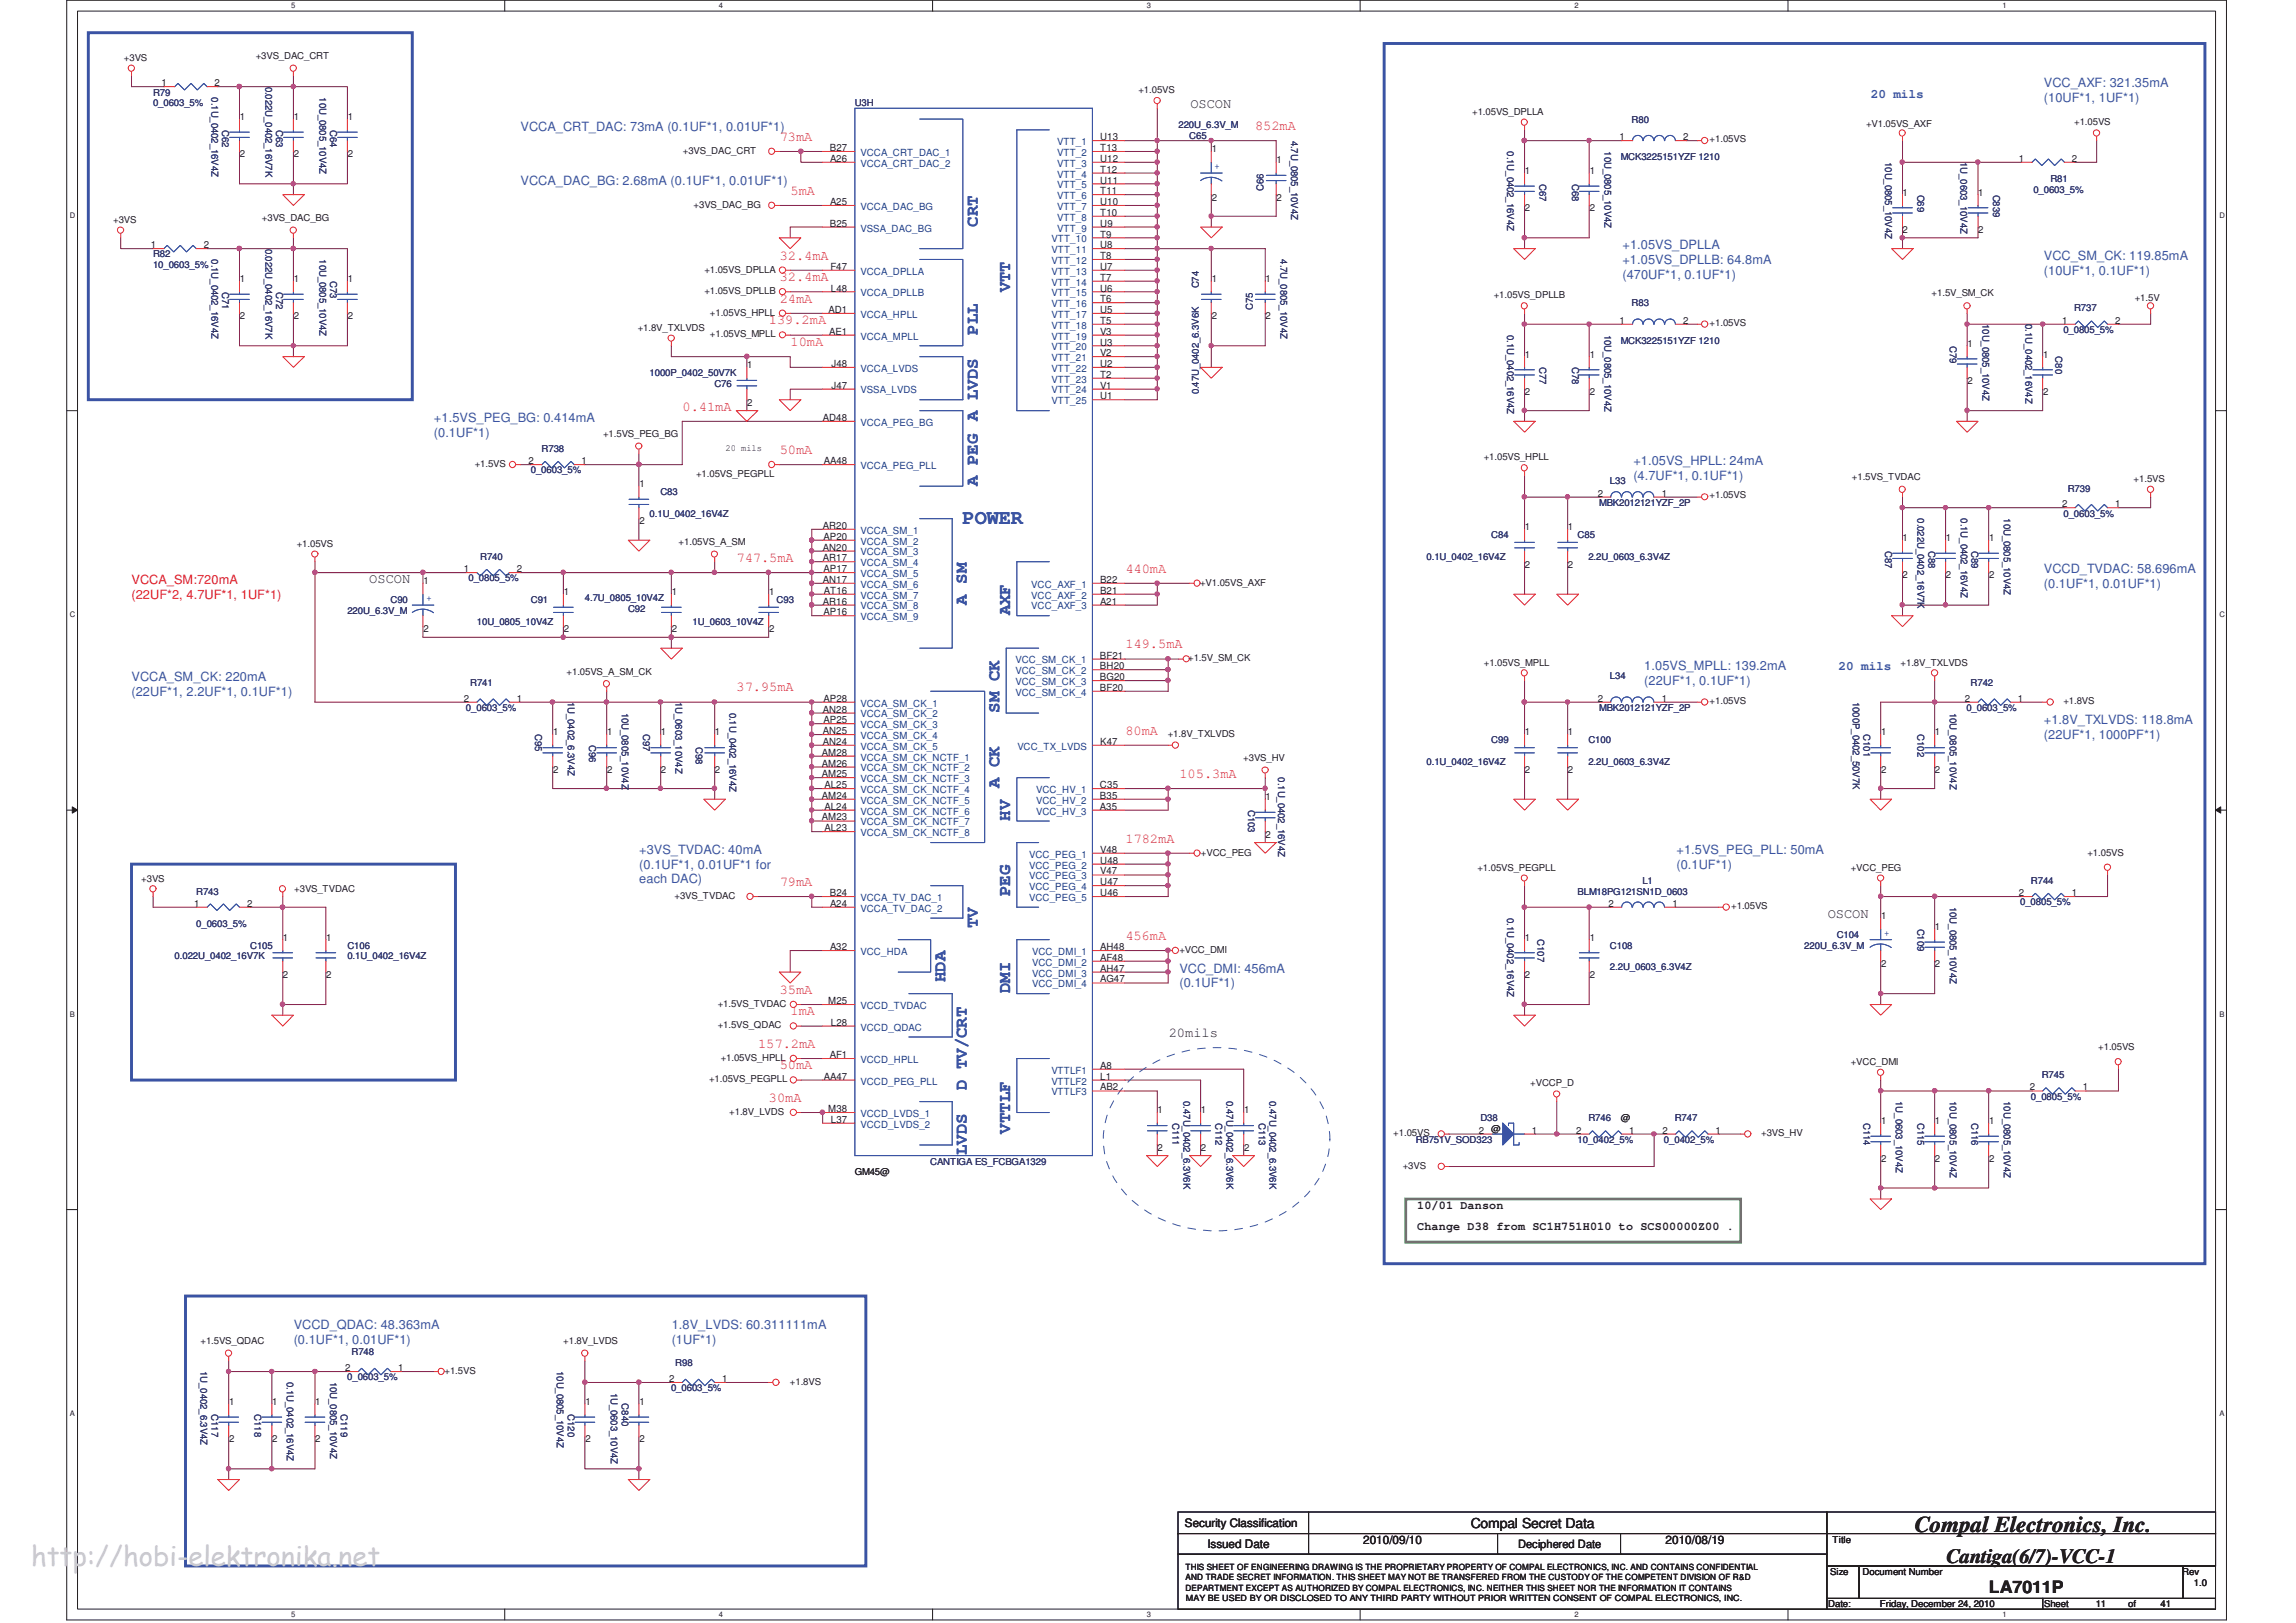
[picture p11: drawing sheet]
<svg xmlns="http://www.w3.org/2000/svg" width="297mm" height="210mm" viewBox="0 0 297 210" stroke-linecap="round" stroke-linejoin="round" font-family="sans-serif">
<defs><g id="words">
<text font-size="3.5" fill="#c7c9cb" x="4" y="202.6">http://hobi-elektronika.net</text>
<text font-size="2.9" fill="#221e1f" x="247.7" y="198.2">Compal Electronics, Inc.</text>
<text font-size="2.6" fill="#3a53a4" x="124.5" y="67.8">POWER</text>
<text font-size="2.6" fill="#221e1f" x="251.8" y="202.2">Cantiga(6/7)-VCC-1</text>
<g font-size="2.2" fill="#3a53a4">
<text x="126.5" y="29.4" transform="rotate(-90 126.5 29.4)">CRT</text>
<text x="130.7" y="37.8" transform="rotate(-90 130.7 37.8)">VTT</text>
<text x="126.5" y="43.3" transform="rotate(-90 126.5 43.3)">PLL</text>
<text x="126.5" y="54.5" transform="rotate(-90 126.5 54.5)">A LVDS</text>
<text x="126.5" y="62.9" transform="rotate(-90 126.5 62.9)">A PEG</text>
<text x="125.1" y="78.3" transform="rotate(-90 125.1 78.3)">A SM</text>
<text x="130.7" y="79.6" transform="rotate(-90 130.7 79.6)">AXF</text>
<text x="129.3" y="92.2" transform="rotate(-90 129.3 92.2)">SM CK</text>
<text x="129.3" y="102" transform="rotate(-90 129.3 102)">A CK</text>
<text x="130.7" y="106.2" transform="rotate(-90 130.7 106.2)">HV</text>
<text x="130.7" y="115.9" transform="rotate(-90 130.7 115.9)">PEG</text>
<text x="126.5" y="120.1" transform="rotate(-90 126.5 120.1)">TV</text>
<text x="122.3" y="127.1" transform="rotate(-90 122.3 127.1)">HDA</text>
<text x="130.7" y="128.5" transform="rotate(-90 130.7 128.5)">DMI</text>
<text x="125.1" y="141.1" transform="rotate(-90 125.1 141.1)">D TV/CRT</text>
<text x="125.1" y="149.5" transform="rotate(-90 125.1 149.5)">LVDS</text>
<text x="130.7" y="146.7" transform="rotate(-90 130.7 146.7)">VTTLF</text>
</g>
<text font-size="2.2" fill="#221e1f" x="257.3" y="206.1">LA7011P</text>
<g font-size="1.8" fill="#221e1f">
<text x="154" y="14">OSCON</text>
<text x="47.8" y="75.5">OSCON</text>
<text x="236.5" y="118.8">OSCON</text>
<text x="151.2" y="134.2">20mils</text>
<text x="190.3" y="197.7">Compal Secret Data</text>
</g>
<g font-size="1.8" fill="#ec2426">
<text x="162.4" y="16.8">852mA</text>
<text x="100.9" y="18.2">73mA</text>
<text x="102.3" y="25.2">5mA</text>
<text x="100.9" y="33.6">32.4mA</text>
<text x="99.5" y="42">139.2mA</text>
<text x="100.9" y="36.4">32.4mA</text>
<text x="100.9" y="39.2">24mA</text>
<text x="102.3" y="44.8">10mA</text>
<text x="88.3" y="53.1">0.41mA</text>
<text x="100.9" y="58.7">50mA</text>
<text x="95.3" y="72.7">747.5mA</text>
<text x="145.6" y="74.1">440mA</text>
<text x="145.6" y="83.9">149.5mA</text>
<text x="95.3" y="89.5">37.95mA</text>
<text x="145.6" y="95">80mA</text>
<text x="152.6" y="100.6">105.3mA</text>
<text x="145.6" y="109">1782mA</text>
<text x="100.9" y="114.6">79mA</text>
<text x="145.6" y="121.6">456mA</text>
<text x="100.9" y="128.6">35mA</text>
<text x="102.3" y="131.4">1mA</text>
<text x="98.1" y="135.6">157.2mA</text>
<text x="99.5" y="142.5">30mA</text>
<text x="100.9" y="138.3">50mA</text>
</g>
<g font-size="1.7" fill="#3a53a4">
<text x="264.4" y="11.3">VCC_AXF: 321.35mA</text>
<text x="67.3" y="16.9">VCCA_CRT_DAC: 73mA (0.1UF*1, 0.01UF*1)</text>
<text x="242" y="12.7">20 mils</text>
<text x="264.4" y="13.2">(10UF*1, 1UF*1)</text>
<text x="67.3" y="23.9">VCCA_DAC_BG: 2.68mA (0.1UF*1, 0.01UF*1)</text>
<text x="209.9" y="32.3">+1.05VS_DPLLA</text>
<text x="209.9" y="34.2">+1.05VS_DPLLB: 64.8mA</text>
<text x="264.4" y="33.7">VCC_SM_CK: 119.85mA</text>
<text x="264.4" y="35.6">(10UF*1, 0.1UF*1)</text>
<text x="209.9" y="36.1">(470UF*1, 0.1UF*1)</text>
<text x="56.1" y="54.6">+1.5VS_PEG_BG: 0.414mA</text>
<text x="56.1" y="56.5">(0.1UF*1)</text>
<text x="211.3" y="60.2">+1.05VS_HPLL: 24mA</text>
<text x="211.3" y="62.1">(4.7UF*1, 0.1UF*1)</text>
<text x="264.4" y="74.2">VCCD_TVDAC: 58.696mA</text>
<text x="264.4" y="76.1">(0.1UF*1, 0.01UF*1)</text>
<text x="17" y="88.1">VCCA_SM_CK: 220mA</text>
<text x="212.7" y="86.7">1.05VS_MPLL: 139.2mA</text>
<text x="212.7" y="88.6">(22UF*1, 0.1UF*1)</text>
<text x="237.9" y="86.7">20 mils</text>
<text x="17" y="90">(22UF*1, 2.2UF*1, 0.1UF*1)</text>
<text x="264.4" y="93.7">+1.8V_TXLVDS: 118.8mA</text>
<text x="264.4" y="95.6">(22UF*1, 1000PF*1)</text>
<text x="82.7" y="110.5">+3VS_TVDAC: 40mA</text>
<text x="82.7" y="112.4">(0.1UF*1, 0.01UF*1 for</text>
<text x="216.9" y="110.5">+1.5VS_PEG_PLL: 50mA</text>
<text x="216.9" y="112.4">(0.1UF*1)</text>
<text x="82.7" y="114.3">each DAC)</text>
<text x="152.6" y="125.8">VCC_DMI: 456mA</text>
<text x="152.6" y="127.7">(0.1UF*1)</text>
<text x="38" y="173.9">(0.1UF*1, 0.01UF*1)</text>
<text x="38" y="172">VCCD_QDAC: 48.363mA</text>
<text x="86.9" y="171.9">1.8V_LVDS: 60.311111mA</text>
<text x="86.9" y="173.9">(1UF*1)</text>
</g>
<g font-size="1.7" fill="#ec2426">
<text x="17" y="75.6">VCCA_SM:720mA</text>
<text x="17" y="77.5">(22UF*2, 4.7UF*1, 1UF*1)</text>
</g>
<g font-size="1.5" fill="#221e1f">
<text x="183.3" y="156.4">10/01 Danson</text>
<text x="183.3" y="159.2">Change D38 from SC1H751H010 to SCS00000Z00 .</text>
<text x="153.3" y="197.6">Security Classification</text>
<text x="156.2" y="200.2">Issued Date</text>
<text x="176.4" y="199.8">2010/09/10</text>
<text x="196.4" y="200.3">Deciphered Date</text>
<text x="215.5" y="199.8">2010/08/19</text>
</g>
<g font-size="1.3" fill="#221e1f">
<text x="20.9" y="11.2">1</text>
<text x="27.8" y="11.2">2</text>
<text x="31" y="15.5">1</text>
<text x="38" y="15.5">1</text>
<text x="45" y="15.5">1</text>
<text x="31" y="20.4">2</text>
<text x="38" y="20.4">2</text>
<text x="45" y="20.4">2</text>
<text x="107.4" y="19.6">B27</text>
<text x="107.4" y="21">A26</text>
<text x="142.3" y="18.2">U13</text>
<text x="142.3" y="19.6">T13</text>
<text x="142.3" y="21">U12</text>
<text x="142.3" y="22.3">T12</text>
<text x="142.3" y="23.7">U11</text>
<text x="156.8" y="19.7">1</text>
<text x="165.1" y="21.1">1</text>
<text x="197.3" y="22.5">1</text>
<text x="205.7" y="22.5">1</text>
<text x="209.5" y="18.2">1</text>
<text x="217.7" y="18.2">2</text>
<text x="261.2" y="21">1</text>
<text x="268" y="21">2</text>
<text x="107.4" y="29.3">B25</text>
<text x="107.4" y="26.5">A25</text>
<text x="142.3" y="25.1">T11</text>
<text x="142.3" y="26.5">U10</text>
<text x="142.3" y="27.9">T10</text>
<text x="142.3" y="29.3">U9</text>
<text x="156.8" y="25.9">2</text>
<text x="165.1" y="25.9">2</text>
<text x="197.3" y="27.3">2</text>
<text x="205.7" y="27.3">2</text>
<text x="246.1" y="25.3">1</text>
<text x="255.9" y="25.3">1</text>
<text x="19.5" y="32.1">1</text>
<text x="26.4" y="32.1">2</text>
<text x="107.4" y="34.9">F47</text>
<text x="142.3" y="30.7">T9</text>
<text x="142.3" y="32.1">U8</text>
<text x="142.3" y="33.5">T8</text>
<text x="142.3" y="34.9">U7</text>
<text x="246.1" y="30.1">2</text>
<text x="255.9" y="30.1">2</text>
<text x="31" y="36.5">1</text>
<text x="31" y="41.3">2</text>
<text x="38" y="36.5">1</text>
<text x="38" y="41.3">2</text>
<text x="45" y="36.5">1</text>
<text x="45" y="41.3">2</text>
<text x="107.2" y="40.5">AD1</text>
<text x="107.5" y="37.7">L48</text>
<text x="142.3" y="36.3">T7</text>
<text x="142.3" y="37.7">U6</text>
<text x="142.3" y="39.1">T6</text>
<text x="142.3" y="40.5">U5</text>
<text x="142.3" y="41.9">T5</text>
<text x="156.8" y="36.5">1</text>
<text x="156.8" y="41.3">2</text>
<text x="163.7" y="36.5">1</text>
<text x="163.7" y="41.3">2</text>
<text x="209.5" y="41.9">1</text>
<text x="217.7" y="41.9">2</text>
<text x="266.8" y="41.9">1</text>
<text x="273.6" y="41.9">2</text>
<text x="96.7" y="47.7">1</text>
<text x="107.3" y="43.3">AE1</text>
<text x="107.6" y="47.5">J48</text>
<text x="142.3" y="43.3">V3</text>
<text x="142.3" y="44.7">U3</text>
<text x="142.3" y="46.1">V2</text>
<text x="142.3" y="47.5">U2</text>
<text x="197.3" y="46.3">1</text>
<text x="205.7" y="46.3">1</text>
<text x="254.6" y="44.9">1</text>
<text x="264.3" y="46.3">1</text>
<text x="96.7" y="52.5">2</text>
<text x="107.6" y="50.3">J47</text>
<text x="142.3" y="48.9">T2</text>
<text x="142.3" y="50.3">V1</text>
<text x="142.3" y="51.7">U1</text>
<text x="197.3" y="51.1">2</text>
<text x="205.7" y="51.1">2</text>
<text x="254.6" y="49.7">2</text>
<text x="264.3" y="51.1">2</text>
<text x="106.5" y="54.5">AD48</text>
<text x="68.4" y="60.1">2</text>
<text x="75.2" y="60.1">1</text>
<text x="82.7" y="63">1</text>
<text x="106.6" y="60.1">AA48</text>
<text x="206.7" y="64.2">2</text>
<text x="215" y="64.2">1</text>
<text x="266.8" y="65.7">2</text>
<text x="273.6" y="65.7">1</text>
<text x="82.7" y="67.8">2</text>
<text x="106.5" y="68.4">AR20</text>
<text x="106.5" y="71.2">AN20</text>
<text x="106.5" y="69.9">AP20</text>
<text x="197.3" y="68.6">1</text>
<text x="202.9" y="68.6">1</text>
<text x="246.1" y="70">1</text>
<text x="251.8" y="70">1</text>
<text x="257.3" y="70">1</text>
<text x="54.8" y="75.6">1</text>
<text x="60" y="74.1">1</text>
<text x="66.9" y="74.1">2</text>
<text x="72.9" y="77">1</text>
<text x="86.9" y="77">1</text>
<text x="99.5" y="77">1</text>
<text x="106.5" y="72.6">AR17</text>
<text x="106.5" y="75.4">AN17</text>
<text x="106.5" y="74.1">AP17</text>
<text x="106.6" y="76.8">AT16</text>
<text x="142.3" y="75.4">B22</text>
<text x="142.3" y="76.8">B21</text>
<text x="197.3" y="73.5">2</text>
<text x="202.9" y="73.5">2</text>
<text x="246.1" y="74.8">2</text>
<text x="251.8" y="74.8">2</text>
<text x="257.3" y="74.8">2</text>
<text x="54.8" y="81.8">2</text>
<text x="72.9" y="81.8">2</text>
<text x="86.9" y="81.8">2</text>
<text x="99.5" y="81.8">2</text>
<text x="106.5" y="78.2">AR16</text>
<text x="106.5" y="79.6">AP16</text>
<text x="142.3" y="78.2">A21</text>
<text x="142.3" y="85.2">BF21</text>
<text x="142.3" y="86.6">BH20</text>
<text x="142.3" y="88">BG20</text>
<text x="142.3" y="89.4">BF20</text>
<text x="60" y="90.8">2</text>
<text x="66.9" y="90.8">1</text>
<text x="71.5" y="95.1">1</text>
<text x="78.5" y="95.1">1</text>
<text x="85.5" y="95.1">1</text>
<text x="92.5" y="95.1">1</text>
<text x="106.5" y="92.2">AN28</text>
<text x="106.5" y="95">AN25</text>
<text x="106.5" y="90.8">AP28</text>
<text x="106.5" y="93.6">AP25</text>
<text x="197.3" y="95.1">1</text>
<text x="202.9" y="95.1">1</text>
<text x="206.7" y="90.8">2</text>
<text x="215" y="90.8">1</text>
<text x="243.4" y="95.1">1</text>
<text x="250.3" y="95.1">1</text>
<text x="254.2" y="90.8">2</text>
<text x="261.1" y="90.8">1</text>
<text x="71.5" y="100">2</text>
<text x="78.5" y="100">2</text>
<text x="85.5" y="100">2</text>
<text x="92.5" y="100">2</text>
<text x="106.3" y="97.8">AM28</text>
<text x="106.3" y="99.2">AM26</text>
<text x="106.3" y="100.6">AM25</text>
<text x="106.5" y="96.4">AN24</text>
<text x="106.7" y="102">AL25</text>
<text x="142.3" y="102">C35</text>
<text x="142.3" y="96.4">K47</text>
<text x="197.3" y="100">2</text>
<text x="202.9" y="100">2</text>
<text x="243.4" y="100">2</text>
<text x="250.3" y="100">2</text>
<text x="106.3" y="103.4">AM24</text>
<text x="106.3" y="106.2">AM23</text>
<text x="106.7" y="104.8">AL24</text>
<text x="106.7" y="107.6">AL23</text>
<text x="142.3" y="103.4">B35</text>
<text x="142.3" y="104.8">A35</text>
<text x="163.7" y="103.5">1</text>
<text x="142.3" y="110.4">V48</text>
<text x="142.3" y="111.8">U48</text>
<text x="142.3" y="113.1">V47</text>
<text x="163.7" y="108.4">2</text>
<text x="25.1" y="117.3">1</text>
<text x="32" y="117.3">2</text>
<text x="107.4" y="116">B24</text>
<text x="107.4" y="117.3">A24</text>
<text x="142.3" y="114.6">U47</text>
<text x="142.3" y="116">U46</text>
<text x="208.1" y="117.3">2</text>
<text x="216.4" y="117.3">1</text>
<text x="243.4" y="118.9">1</text>
<text x="261.2" y="116">2</text>
<text x="268" y="116">1</text>
<text x="36.6" y="121.7">1</text>
<text x="42.2" y="121.7">1</text>
<text x="107.4" y="122.9">A32</text>
<text x="142.3" y="122.9">AH48</text>
<text x="142.3" y="124.3">AF48</text>
<text x="142.3" y="125.7">AH47</text>
<text x="197.3" y="121.7">1</text>
<text x="205.7" y="121.7">1</text>
<text x="243.4" y="125.1">2</text>
<text x="250.3" y="120.3">1</text>
<text x="250.3" y="125.1">2</text>
<text x="36.6" y="126.5">2</text>
<text x="42.2" y="126.5">2</text>
<text x="107.1" y="129.9">M25</text>
<text x="142.3" y="127.1">AG47</text>
<text x="197.3" y="126.5">2</text>
<text x="205.7" y="126.5">2</text>
<text x="107.4" y="136.9">AF1</text>
<text x="107.5" y="132.7">L28</text>
<text x="106.6" y="139.7">AA47</text>
<text x="107.1" y="143.9">M38</text>
<text x="142.3" y="138.3">A8</text>
<text x="142.3" y="139.7">L1</text>
<text x="142.3" y="141.1">AB2</text>
<text x="262.6" y="141.1">2</text>
<text x="269.4" y="141.1">1</text>
<text x="107.5" y="145.3">L37</text>
<text x="149.8" y="144">1</text>
<text x="149.8" y="148.9">2</text>
<text x="155.3" y="144">1</text>
<text x="155.3" y="148.9">2</text>
<text x="161" y="144">1</text>
<text x="161" y="148.9">2</text>
<text x="191.3" y="146.7">2</text>
<text x="198.2" y="146.7">1</text>
<text x="203.9" y="146.7">2</text>
<text x="210.8" y="146.7">1</text>
<text x="215.1" y="146.7">2</text>
<text x="221.9" y="146.7">1</text>
<text x="243.4" y="145.5">1</text>
<text x="250.3" y="145.5">1</text>
<text x="257.3" y="145.5">1</text>
<text x="243.4" y="150.3">2</text>
<text x="250.3" y="150.3">2</text>
<text x="257.3" y="150.3">2</text>
<text x="44.7" y="177.4">2</text>
<text x="51.5" y="177.4">1</text>
<text x="86.6" y="178.8">2</text>
<text x="93.4" y="178.8">1</text>
<text x="29.6" y="181.8">1</text>
<text x="35.2" y="181.8">1</text>
<text x="40.8" y="181.8">1</text>
<text x="75.7" y="181.8">1</text>
<text x="82.7" y="181.8">1</text>
<text x="29.6" y="186.6">2</text>
<text x="35.2" y="186.6">2</text>
<text x="40.8" y="186.6">2</text>
<text x="75.7" y="186.6">2</text>
<text x="82.7" y="186.6">2</text>
</g>
<g font-size="1.3" fill="#1d437e">
<text x="111.3" y="20.2">VCCA_CRT_DAC_1</text>
<text x="111.3" y="21.6">VCCA_CRT_DAC_2</text>
<text x="136.8" y="18.8">VTT_1</text>
<text x="136.8" y="20.2">VTT_2</text>
<text x="136.8" y="21.6">VTT_3</text>
<text x="136.8" y="23">VTT_4</text>
<text x="111.3" y="27.2">VCCA_DAC_BG</text>
<text x="111.3" y="30">VSSA_DAC_BG</text>
<text x="136.8" y="24.4">VTT_5</text>
<text x="136.8" y="25.8">VTT_6</text>
<text x="136.8" y="27.2">VTT_7</text>
<text x="136.8" y="28.6">VTT_8</text>
<text x="136.8" y="30">VTT_9</text>
<text x="111.3" y="35.6">VCCA_DPLLA</text>
<text x="136.1" y="31.4">VTT_10</text>
<text x="136.1" y="32.8">VTT_11</text>
<text x="136.1" y="34.2">VTT_12</text>
<text x="136.1" y="35.6">VTT_13</text>
<text x="111.3" y="38.4">VCCA_DPLLB</text>
<text x="111.3" y="41.1">VCCA_HPLL</text>
<text x="136.1" y="36.9">VTT_14</text>
<text x="136.1" y="38.4">VTT_15</text>
<text x="136.1" y="39.8">VTT_16</text>
<text x="136.1" y="41.1">VTT_17</text>
<text x="111.3" y="43.9">VCCA_MPLL</text>
<text x="136.1" y="42.5">VTT_18</text>
<text x="136.1" y="43.9">VTT_19</text>
<text x="136.1" y="45.3">VTT_20</text>
<text x="136.1" y="46.7">VTT_21</text>
<text x="111.3" y="48.1">VCCA_LVDS</text>
<text x="111.3" y="50.9">VSSA_LVDS</text>
<text x="136.1" y="48.1">VTT_22</text>
<text x="136.1" y="49.5">VTT_23</text>
<text x="136.1" y="50.9">VTT_24</text>
<text x="136.1" y="52.3">VTT_25</text>
<text x="111.3" y="55.1">VCCA_PEG_BG</text>
<text x="111.3" y="60.7">VCCA_PEG_PLL</text>
<text x="111.3" y="69.1">VCCA_SM_1</text>
<text x="111.3" y="70.5">VCCA_SM_2</text>
<text x="111.3" y="71.9">VCCA_SM_3</text>
<text x="111.3" y="73.3">VCCA_SM_4</text>
<text x="111.3" y="74.7">VCCA_SM_5</text>
<text x="111.3" y="76.1">VCCA_SM_6</text>
<text x="111.3" y="77.5">VCCA_SM_7</text>
<text x="133.4" y="76.1">VCC_AXF_1</text>
<text x="133.4" y="77.5">VCC_AXF_2</text>
<text x="111.3" y="78.8">VCCA_SM_8</text>
<text x="111.3" y="80.3">VCCA_SM_9</text>
<text x="133.4" y="78.8">VCC_AXF_3</text>
<text x="131.4" y="85.8">VCC_SM_CK_1</text>
<text x="131.4" y="87.2">VCC_SM_CK_2</text>
<text x="131.4" y="88.7">VCC_SM_CK_3</text>
<text x="111.3" y="91.4">VCCA_SM_CK_1</text>
<text x="111.3" y="92.8">VCCA_SM_CK_2</text>
<text x="111.3" y="94.2">VCCA_SM_CK_3</text>
<text x="111.3" y="95.6">VCCA_SM_CK_4</text>
<text x="131.4" y="90">VCC_SM_CK_4</text>
<text x="111.3" y="97">VCCA_SM_CK_5</text>
<text x="111.3" y="98.4">VCCA_SM_CK_NCTF_1</text>
<text x="111.3" y="99.8">VCCA_SM_CK_NCTF_2</text>
<text x="111.3" y="101.2">VCCA_SM_CK_NCTF_3</text>
<text x="131.6" y="97">VCC_TX_LVDS</text>
<text x="111.3" y="102.6">VCCA_SM_CK_NCTF_4</text>
<text x="111.3" y="104">VCCA_SM_CK_NCTF_5</text>
<text x="111.3" y="105.4">VCCA_SM_CK_NCTF_6</text>
<text x="111.3" y="106.8">VCCA_SM_CK_NCTF_7</text>
<text x="134" y="102.6">VCC_HV_1</text>
<text x="134" y="104">VCC_HV_2</text>
<text x="134" y="105.4">VCC_HV_3</text>
<text x="111.3" y="108.2">VCCA_SM_CK_NCTF_8</text>
<text x="133.1" y="111">VCC_PEG_1</text>
<text x="133.1" y="112.4">VCC_PEG_2</text>
<text x="133.1" y="113.8">VCC_PEG_3</text>
<text x="111.3" y="116.6">VCCA_TV_DAC_1</text>
<text x="111.3" y="118">VCCA_TV_DAC_2</text>
<text x="133.1" y="115.2">VCC_PEG_4</text>
<text x="133.1" y="116.6">VCC_PEG_5</text>
<text x="111.3" y="123.6">VCC_HDA</text>
<text x="133.5" y="123.6">VCC_DMI_1</text>
<text x="133.5" y="125">VCC_DMI_2</text>
<text x="111.3" y="130.6">VCCD_TVDAC</text>
<text x="133.5" y="126.4">VCC_DMI_3</text>
<text x="133.5" y="127.7">VCC_DMI_4</text>
<text x="111.3" y="133.4">VCCD_QDAC</text>
<text x="111.3" y="137.6">VCCD_HPLL</text>
<text x="111.3" y="140.3">VCCD_PEG_PLL</text>
<text x="136" y="138.9">VTTLF1</text>
<text x="136" y="140.3">VTTLF2</text>
<text x="136" y="141.7">VTTLF3</text>
<text x="111.3" y="144.5">VCCD_LVDS_1</text>
<text x="111.3" y="145.9">VCCD_LVDS_2</text>
</g>
<g font-size="1.2" fill="#221e1f">
<text x="16" y="7.9">+3VS</text>
<text x="33.1" y="7.6">+3VS_DAC_CRT</text>
<text x="147.3" y="12.1">+1.05VS</text>
<text x="190.5" y="14.9">+1.05VS_DPLLA</text>
<text x="241.4" y="16.4">+V1.05VS_AXF</text>
<text x="268.3" y="16.1">+1.05VS</text>
<text x="88.3" y="19.9">+3VS_DAC_CRT</text>
<text x="221.2" y="18.4">+1.05VS</text>
<text x="14.6" y="28.8">+3VS</text>
<text x="33.9" y="28.6">+3VS_DAC_BG</text>
<text x="89.7" y="26.9">+3VS_DAC_BG</text>
<text x="91.1" y="35.3">+1.05VS_DPLLA</text>
<text x="91.1" y="38.1">+1.05VS_DPLLB</text>
<text x="91.8" y="40.9">+1.05VS_HPLL</text>
<text x="193.3" y="38.6">+1.05VS_DPLLB</text>
<text x="249.9" y="38.4">+1.5V_SM_CK</text>
<text x="276.2" y="38.9">+1.5V</text>
<text x="82.5" y="42.8">+1.8V_TXLVDS</text>
<text x="91.8" y="43.6">+1.05VS_MPLL</text>
<text x="221.2" y="42.1">+1.05VS</text>
<text x="78" y="56.5">+1.5VS_PEG_BG</text>
<text x="93.9" y="58.3">20 mils</text>
<text x="192" y="59.6">+1.05VS_HPLL</text>
<text x="61.4" y="60.4">+1.5VS</text>
<text x="90.1" y="61.7">+1.05VS_PEGPLL</text>
<text x="221.2" y="64.5">+1.05VS</text>
<text x="239.6" y="62.1">+1.5VS_TVDAC</text>
<text x="276" y="62.3">+1.5VS</text>
<text x="38.4" y="70.7">+1.05VS</text>
<text x="87.8" y="70.5">+1.05VS_A_SM</text>
<text x="155.3" y="75.8">+V1.05VS_AXF</text>
<text x="73.3" y="87.4">+1.05VS_A_SM_CK</text>
<text x="153.7" y="85.6">+1.5V_SM_CK</text>
<text x="192" y="86.1">+1.05VS_MPLL</text>
<text x="245.9" y="86.1">+1.8V_TXLVDS</text>
<text x="151.1" y="95.3">+1.8V_TXLVDS</text>
<text x="221.2" y="91">+1.05VS</text>
<text x="266.9" y="91.1">+1.8VS</text>
<text x="160.8" y="98.4">+3VS_HV</text>
<text x="155.4" y="110.7">+VCC_PEG</text>
<text x="191.1" y="112.6">+1.05VS_PEGPLL</text>
<text x="239.4" y="112.6">+VCC_PEG</text>
<text x="270.1" y="110.7">+1.05VS</text>
<text x="18.3" y="114.1">+3VS</text>
<text x="38.1" y="115.4">+3VS_TVDAC</text>
<text x="87.3" y="116.3">+3VS_TVDAC</text>
<text x="224" y="117.5">+1.05VS</text>
<text x="152.6" y="123.3">+VCC_DMI</text>
<text x="92.8" y="130.2">+1.5VS_TVDAC</text>
<text x="92.8" y="133">+1.5VS_QDAC</text>
<text x="93.2" y="137.2">+1.05VS_HPLL</text>
<text x="239.4" y="137.8">+VCC_DMI</text>
<text x="271.5" y="135.9">+1.05VS</text>
<text x="91.7" y="140">+1.05VS_PEGPLL</text>
<text x="198" y="140.4">+VCCP_D</text>
<text x="94.4" y="144.2">+1.8V_LVDS</text>
<text x="180.3" y="147">+1.05VS</text>
<text x="192.9" y="146.5">@</text>
<text x="209.7" y="145.1">@</text>
<text x="227.8" y="147">+3VS_HV</text>
<text x="110.6" y="152.1">GM45@</text>
<text x="181.5" y="151.2">+3VS</text>
<text x="25.9" y="173.9">+1.5VS_QDAC</text>
<text x="72.9" y="173.9">+1.8V_LVDS</text>
<text x="57.5" y="177.8">+1.5VS</text>
<text x="102.2" y="179.1">+1.8VS</text>
<text x="236.8" y="203.7">Size</text>
<text x="237.1" y="199.7">Title</text>
<text x="241" y="203.7">Document Number</text>
<text x="282.3" y="203.7">Rev</text>
<text x="236.5" y="207.9">Date:</text>
<text x="243.2" y="207.9">Friday, December 24, 2010</text>
<text x="264.5" y="207.9">Sheet</text>
<text x="271.1" y="207.9">11</text>
<text x="275.3" y="207.9">of</text>
<text x="279.5" y="207.9">41</text>
<text x="283.8" y="205.1">1.0</text>
</g>
<g font-size="1.2" fill="#2d2d72">
<text x="34.3" y="11.2" transform="rotate(90 34.3 11.2)">0.022U_0402_16V7K</text>
<text x="19.8" y="12.4">R79</text>
<text x="19.8" y="13.8">0_0603_5%</text>
<text x="27.3" y="12.6" transform="rotate(90 27.3 12.6)">0.1U_0402_16V4Z</text>
<text x="28.7" y="16.8" transform="rotate(90 28.7 16.8)">C62</text>
<text x="35.7" y="16.8" transform="rotate(90 35.7 16.8)">C63</text>
<text x="41.3" y="12.6" transform="rotate(90 41.3 12.6)">10U_0805_10V4Z</text>
<text x="42.7" y="16.8" transform="rotate(90 42.7 16.8)">C64</text>
<text x="110.6" y="13.8">U3H</text>
<text x="152.5" y="16.5">220U_6.3V_M</text>
<text x="153.9" y="17.9">C65</text>
<text x="211.1" y="15.9">R80</text>
<text x="167" y="18.2" transform="rotate(90 167 18.2)">4.7U_0805_10V4Z</text>
<text x="195" y="19.6" transform="rotate(90 195 19.6)">0.1U_0402_16V4Z</text>
<text x="199.2" y="23.8" transform="rotate(90 199.2 23.8)">C67</text>
<text x="203.4" y="23.8" transform="rotate(90 203.4 23.8)">C68</text>
<text x="207.6" y="19.6" transform="rotate(90 207.6 19.6)">10U_0805_10V4Z</text>
<text x="209.7" y="20.7">MCK3225151YZF 1210</text>
<text x="243.9" y="21" transform="rotate(90 243.9 21)">10U_0805_10V4Z</text>
<text x="253.7" y="21" transform="rotate(90 253.7 21)">1U_0603_10V4Z</text>
<text x="265.3" y="23.5">R81</text>
<text x="163.4" y="24.7" transform="rotate(-90 163.4 24.7)">C66</text>
<text x="248.1" y="25.2" transform="rotate(90 248.1 25.2)">C69</text>
<text x="257.8" y="25.2" transform="rotate(90 257.8 25.2)">C839</text>
<text x="263.1" y="24.9">0_0603_5%</text>
<text x="19.8" y="33.3">R82</text>
<text x="19.8" y="34.7">10_0603_5%</text>
<text x="27.3" y="33.6" transform="rotate(90 27.3 33.6)">0.1U_0402_16V4Z</text>
<text x="34.3" y="32.2" transform="rotate(90 34.3 32.2)">0.022U_0402_16V7K</text>
<text x="41.3" y="33.6" transform="rotate(90 41.3 33.6)">10U_0805_10V4Z</text>
<text x="165.7" y="33.6" transform="rotate(90 165.7 33.6)">4.7U_0805_10V4Z</text>
<text x="28.7" y="37.7" transform="rotate(90 28.7 37.7)">C71</text>
<text x="35.7" y="37.7" transform="rotate(90 35.7 37.7)">C72</text>
<text x="42.7" y="36.3" transform="rotate(90 42.7 36.3)">C73</text>
<text x="155.1" y="37.3" transform="rotate(-90 155.1 37.3)">C74</text>
<text x="162.1" y="40.1" transform="rotate(-90 162.1 40.1)">C75</text>
<text x="211.1" y="39.6">R83</text>
<text x="256.5" y="41.9" transform="rotate(90 256.5 41.9)">10U_0805_10V4Z</text>
<text x="262" y="41.9" transform="rotate(90 262 41.9)">0.1U_0402_16V4Z</text>
<text x="268.3" y="40.3">R737</text>
<text x="195" y="43.3" transform="rotate(90 195 43.3)">0.1U_0402_16V4Z</text>
<text x="199.2" y="47.5" transform="rotate(90 199.2 47.5)">C77</text>
<text x="203.4" y="47.5" transform="rotate(90 203.4 47.5)">C78</text>
<text x="207.6" y="43.3" transform="rotate(90 207.6 43.3)">10U_0805_10V4Z</text>
<text x="209.7" y="44.5">MCK3225151YZF 1210</text>
<text x="252.3" y="44.7" transform="rotate(90 252.3 44.7)">C79</text>
<text x="265.9" y="46.1" transform="rotate(90 265.9 46.1)">C80</text>
<text x="266.9" y="43.1">0_0805_5%</text>
<text x="84" y="48.7">1000P_0402_50V7K</text>
<text x="92.4" y="50.1">C76</text>
<text x="155.1" y="51" transform="rotate(-90 155.1 51)">0.47U_0402_6.3V6K</text>
<text x="70.1" y="58.5">R738</text>
<text x="68.7" y="61.3">0_0603_5%</text>
<text x="85.4" y="64">C83</text>
<text x="206.9" y="65.5">MBK2012121YZF_2P</text>
<text x="208.3" y="62.7">L33</text>
<text x="267.5" y="63.6">R739</text>
<text x="84" y="66.8">0.1U_0402_16V4Z</text>
<text x="192.9" y="69.6">C84</text>
<text x="204.1" y="69.6">C85</text>
<text x="243.9" y="71.3" transform="rotate(90 243.9 71.3)">C87</text>
<text x="248.1" y="67.1" transform="rotate(90 248.1 67.1)">0.022U_0402_16V7K</text>
<text x="249.5" y="71.3" transform="rotate(90 249.5 71.3)">C88</text>
<text x="253.7" y="67.1" transform="rotate(90 253.7 67.1)">0.1U_0402_16V4Z</text>
<text x="255.1" y="71.3" transform="rotate(90 255.1 71.3)">C89</text>
<text x="259.2" y="67.1" transform="rotate(90 259.2 67.1)">10U_0805_10V4Z</text>
<text x="267" y="66.8">0_0603_5%</text>
<text x="60.6" y="75.2">0_0805_5%</text>
<text x="62.1" y="72.4">R740</text>
<text x="75.7" y="77.7">4.7U_0805_10V4Z</text>
<text x="184.5" y="72.4">0.1U_0402_16V4Z</text>
<text x="205.5" y="72.4">2.2U_0603_6.3V4Z</text>
<text x="44.9" y="79.4">220U_6.3V_M</text>
<text x="50.5" y="78">C90</text>
<text x="61.7" y="80.8">10U_0805_10V4Z</text>
<text x="68.7" y="78">C91</text>
<text x="81.2" y="79.1">C92</text>
<text x="89.6" y="80.8">1U_0603_10V4Z</text>
<text x="100.5" y="78">C93</text>
<text x="60.8" y="88.8">R741</text>
<text x="208.3" y="87.8">L34</text>
<text x="254.9" y="88.8">R742</text>
<text x="60.3" y="92">0_0603_5%</text>
<text x="69.3" y="95" transform="rotate(90 69.3 95)">C95</text>
<text x="73.4" y="90.8" transform="rotate(90 73.4 90.8)">1U_0402_6.3V4Z</text>
<text x="80.4" y="92.2" transform="rotate(90 80.4 92.2)">10U_0805_10V4Z</text>
<text x="83.2" y="95" transform="rotate(90 83.2 95)">C97</text>
<text x="87.4" y="90.8" transform="rotate(90 87.4 90.8)">1U_0603_10V4Z</text>
<text x="94.4" y="92.2" transform="rotate(90 94.4 92.2)">0.1U_0402_16V4Z</text>
<text x="206.9" y="92">MBK2012121YZF_2P</text>
<text x="239.7" y="90.8" transform="rotate(90 239.7 90.8)">1000P_0402_50V7K</text>
<text x="241.1" y="95" transform="rotate(90 241.1 95)">C101</text>
<text x="248.1" y="95" transform="rotate(90 248.1 95)">C102</text>
<text x="252.3" y="92.2" transform="rotate(90 252.3 92.2)">10U_0805_10V4Z</text>
<text x="254.4" y="92">0_0603_5%</text>
<text x="76.2" y="96.4" transform="rotate(90 76.2 96.4)">C96</text>
<text x="90" y="96.7" transform="rotate(90 90 96.7)">C98</text>
<text x="165.4" y="100.6" transform="rotate(90 165.4 100.6)">0.1U_0402_16V4Z</text>
<text x="184.5" y="99">0.1U_0402_16V4Z</text>
<text x="192.9" y="96.2">C99</text>
<text x="205.5" y="96.2">C100</text>
<text x="205.5" y="99">2.2U_0603_6.3V4Z</text>
<text x="161.5" y="104.8" transform="rotate(90 161.5 104.8)">C103</text>
<text x="25.4" y="115.7">R743</text>
<text x="25.4" y="119.9">0_0603_5%</text>
<text x="195" y="118.7" transform="rotate(90 195 118.7)">0.1U_0402_16V4Z</text>
<text x="204.1" y="115.7">BLM18PG121SN1D_0603</text>
<text x="212.5" y="114.3">L1</text>
<text x="252.3" y="117.3" transform="rotate(90 252.3 117.3)">10U_0805_10V4Z</text>
<text x="261.4" y="117.1">0_0805_5%</text>
<text x="262.8" y="114.3">R744</text>
<text x="22.6" y="124.1">0.022U_0402_16V7K</text>
<text x="32.4" y="122.7">C105</text>
<text x="44.9" y="122.7">C106</text>
<text x="44.9" y="124.1">0.1U_0402_16V4Z</text>
<text x="198.9" y="121.5" transform="rotate(90 198.9 121.5)">C107</text>
<text x="208.3" y="122.7">C108</text>
<text x="208.3" y="125.5">2.2U_0603_6.3V4Z</text>
<text x="233.4" y="122.7">220U_6.3V_M</text>
<text x="237.6" y="121.3">C104</text>
<text x="248.1" y="120.1" transform="rotate(90 248.1 120.1)">C109</text>
<text x="153.1" y="142.5" transform="rotate(90 153.1 142.5)">0.47U_0402_6.3V6K</text>
<text x="158.7" y="142.5" transform="rotate(90 158.7 142.5)">0.47U_0402_6.3V6K</text>
<text x="164.2" y="142.5" transform="rotate(90 164.2 142.5)">0.47U_0402_6.3V6K</text>
<text x="245.3" y="142.5" transform="rotate(90 245.3 142.5)">1U_0603_10V4Z</text>
<text x="252.3" y="142.5" transform="rotate(90 252.3 142.5)">10U_0805_10V4Z</text>
<text x="259.2" y="142.5" transform="rotate(90 259.2 142.5)">10U_0805_10V4Z</text>
<text x="262.8" y="142.3">0_0805_5%</text>
<text x="264.1" y="139.5">R745</text>
<text x="151.7" y="145.3" transform="rotate(90 151.7 145.3)">C111</text>
<text x="157.3" y="145.3" transform="rotate(90 157.3 145.3)">C112</text>
<text x="162.8" y="145.3" transform="rotate(90 162.8 145.3)">C113</text>
<text x="183.2" y="147.9">RB751V_SOD323</text>
<text x="191.5" y="145.1">D38</text>
<text x="204.1" y="147.9">10_0402_5%</text>
<text x="205.5" y="145.1">R746</text>
<text x="215.3" y="147.9">0_0402_5%</text>
<text x="216.7" y="145.1">R747</text>
<text x="241.1" y="145.3" transform="rotate(90 241.1 145.3)">C114</text>
<text x="248.1" y="145.3" transform="rotate(90 248.1 145.3)">C115</text>
<text x="255.1" y="145.3" transform="rotate(90 255.1 145.3)">C116</text>
<text x="120.3" y="150.7">CANTIGA ES_FCBGA1329</text>
<text x="25.9" y="177.4" transform="rotate(90 25.9 177.4)">1U_0402_6.3V4Z</text>
<text x="37.1" y="178.8" transform="rotate(90 37.1 178.8)">0.1U_0402_16V4Z</text>
<text x="42.7" y="178.8" transform="rotate(90 42.7 178.8)">10U_0805_10V4Z</text>
<text x="44.9" y="178.6">0_0603_5%</text>
<text x="45.5" y="175.4">R748</text>
<text x="72.1" y="177.4" transform="rotate(90 72.1 177.4)">10U_0805_10V4Z</text>
<text x="86.8" y="180">0_0603_5%</text>
<text x="87.4" y="176.8">R98</text>
<text x="27.3" y="183" transform="rotate(90 27.3 183)">C117</text>
<text x="32.9" y="183" transform="rotate(90 32.9 183)">C118</text>
<text x="44.1" y="183" transform="rotate(90 44.1 183)">C119</text>
<text x="73.4" y="183" transform="rotate(90 73.4 183)">C120</text>
<text x="79" y="180.2" transform="rotate(90 79 180.2)">1U_0603_10V4Z</text>
<text x="80.4" y="181.6" transform="rotate(90 80.4 181.6)">C840</text>
</g>
<g font-size="1.2" fill="#3a53a4">
<text x="157.1" y="21.9">+</text>
<text x="55.2" y="77.8">+</text>
<text x="243.8" y="121.1">+</text>
</g>
<g font-size="1.1" fill="#221e1f">
<text x="153.4" y="203.1">THIS SHEET OF ENGINEERING DRAWING IS THE PROPRIETARY PROPERTY OF COMPAL ELECTRONICS, INC. AND CONTAINS CONFIDENTIAL</text>
<text x="153.4" y="205.8">DEPARTMENT EXCEPT AS AUTHORIZED BY COMPAL ELECTRONICS, INC. NEITHER THIS SHEET NOR THE INFORMATION IT CONTAINS</text>
<text x="153.4" y="204.5">AND TRADE SECRET INFORMATION. THIS SHEET MAY NOT BE TRANSFERED FROM THE CUSTODY OF THE COMPETENT DIVISION OF R&amp;D</text>
<text x="153.4" y="207.2">MAY BE USED BY OR DISCLOSED TO ANY THIRD PARTY WITHOUT PRIOR WRITTEN CONSENT OF COMPAL ELECTRONICS, INC.</text>
</g>
<g font-size="1" fill="#221e1f">
<text x="37.7" y="1.1">5</text>
<text x="93" y="1.1">4</text>
<text x="148.4" y="1.1">3</text>
<text x="203.7" y="1.1">2</text>
<text x="259.1" y="1.1">1</text>
<text x="9" y="28.1">D</text>
<text x="287.1" y="28.1">D</text>
<text x="9" y="79.8">C</text>
<text x="287.1" y="79.8">C</text>
<text x="9" y="131.5">B</text>
<text x="287.1" y="131.5">B</text>
<text x="9" y="183.2">A</text>
<text x="287.1" y="183.2">A</text>
<text x="37.7" y="209.2">5</text>
<text x="93" y="209.2">4</text>
<text x="148.4" y="209.2">3</text>
<text x="203.7" y="209.2">2</text>
<text x="259.1" y="209.2">1</text>
</g>
</g></defs>
<path d="M8.6 0h279.4v209.6h-279.4zM10 1.4h276.6v206.8h-276.6z" fill="none" stroke="#221e1f" stroke-width=".13"/>
<g fill="#fff">
<path d="M37.7 .2h.5v1.1h-.5z"/>
<path d="M37.7 208.4h.5v1.1h-.5z"/>
</g>
<path d="M65.3 0v1.4M65.3 208.2v1.4" fill="none" stroke="#221e1f" stroke-width=".13"/>
<g fill="#fff">
<path d="M93 .2h.5v1.1h-.5z"/>
<path d="M93 208.4h.5v1.1h-.5z"/>
</g>
<path d="M120.6 0v1.4M120.6 208.2v1.4" fill="none" stroke="#221e1f" stroke-width=".13"/>
<g fill="#fff">
<path d="M148.3 .2h.5v1.1h-.5z"/>
<path d="M148.3 208.4h.5v1.1h-.5z"/>
</g>
<path d="M176 0v1.4M176 208.2v1.4" fill="none" stroke="#221e1f" stroke-width=".13"/>
<g fill="#fff">
<path d="M203.6 .2h.6v1.1h-.6z"/>
<path d="M203.6 208.4h.6v1.1h-.6z"/>
</g>
<path d="M231.3 0v1.4M231.3 208.2v1.4" fill="none" stroke="#221e1f" stroke-width=".13"/>
<g fill="#fff">
<path d="M258.9 .2h.6v1.1h-.6z"/>
<path d="M258.9 208.4h.6v1.1h-.6z"/>
<path d="M9 27.3h.7v1.1h-.7z"/>
<path d="M287 27.3h.7v1.1h-.7z"/>
<path d="M9 79h.7v1.1h-.7z"/>
<path d="M287 79h.7v1.1h-.7z"/>
</g>
<path d="M8.6 53.1h1.4M286.6 53.1h1.4" fill="none" stroke="#221e1f" stroke-width=".13"/>
<g fill="#fff">
<path d="M9 130.6h.6v1.1h-.6z"/>
<path d="M287 130.6h.7v1.1h-.7z"/>
</g>
<path d="M8.6 104.8h1.4M286.6 104.8h1.4" fill="none" stroke="#221e1f" stroke-width=".13"/>
<path d="M9.4 104.4l.6 .4-.6 .4z" fill="#221e1f"/>
<path d="M9.4 104.4l.6 .4-.6 .4z" fill="none" stroke="#221e1f" stroke-width=".13"/>
<path d="M286.6 104.8l.7-.4v.8z" fill="#221e1f"/>
<path d="M286.6 104.8l.7-.4v.8z" fill="none" stroke="#221e1f" stroke-width=".13"/>
<g fill="#fff">
<path d="M9 182.3h.6v1.1h-.6z"/>
<path d="M287 182.3h.7v1.1h-.7z"/>
</g>
<path d="M8.6 156.5h1.4M286.6 156.5h1.4" fill="none" stroke="#221e1f" stroke-width=".13"/>
<path d="M145.5 50.3h4.2M105 69.9v1.4M145.5 110.4h5.6M163.7 100.6v1.4" fill="none" stroke="#7f1542" stroke-width=".13"/>
<circle cx="105" cy="69.9" r=".28" fill="#b8529f"/>
<circle cx="105" cy="69.9" r=".28" fill="none" stroke="#b8529f" stroke-width=".13"/>
<path d="M106.4 72.7h-1.4v1.4" fill="none" stroke="#7f1542" stroke-width=".13"/>
<circle cx="105" cy="72.7" r=".28" fill="#b8529f"/>
<circle cx="105" cy="72.7" r=".28" fill="none" stroke="#b8529f" stroke-width=".13"/>
<path d="M105 71.3v1.4" fill="none" stroke="#7f1542" stroke-width=".13"/>
<circle cx="105" cy="71.3" r=".28" fill="#b8529f"/>
<circle cx="105" cy="71.3" r=".28" fill="none" stroke="#b8529f" stroke-width=".13"/>
<path d="M105 79.7h1.4M106.4 68.5h-1.4v1.4" fill="none" stroke="#7f1542" stroke-width=".13"/>
<circle cx="105" cy="69.9" r=".28" fill="#b8529f"/>
<circle cx="105" cy="69.9" r=".28" fill="none" stroke="#b8529f" stroke-width=".13"/>
<path d="M105 78.3v1.4" fill="none" stroke="#7f1542" stroke-width=".13"/>
<circle cx="105" cy="78.2" r=".28" fill="#b8529f"/>
<circle cx="105" cy="78.2" r=".28" fill="none" stroke="#b8529f" stroke-width=".13"/>
<path d="M82.7 60.1v2.8M105 71.3h1.4M105 69.9h1.4M105 74.1h1.4M105 78.3h1.4M272.7 113.2v2.8h-4.2" fill="none" stroke="#7f1542" stroke-width=".13"/>
<circle cx="82.6" cy="60.1" r=".29" fill="#b8529f"/>
<circle cx="82.6" cy="60.1" r=".29" fill="none" stroke="#b8529f" stroke-width=".13"/>
<path d="M82.7 58.7v1.4" fill="none" stroke="#7f1542" stroke-width=".13"/>
<circle cx="82.6" cy="60.1" r=".29" fill="#b8529f"/>
<circle cx="82.6" cy="60.1" r=".29" fill="none" stroke="#b8529f" stroke-width=".13"/>
<path d="M88.3 54.5v5.6h-5.6M67.3 60.1h1.4M82.7 67.1v2.8M106.4 102h-1.4v1.4h1.4" fill="none" stroke="#7f1542" stroke-width=".13"/>
<circle cx="105" cy="102" r=".28" fill="#b8529f"/>
<circle cx="105" cy="102" r=".28" fill="none" stroke="#b8529f" stroke-width=".13"/>
<path d="M105 103.4v1.4" fill="none" stroke="#7f1542" stroke-width=".13"/>
<circle cx="105" cy="103.4" r=".29" fill="#b8529f"/>
<circle cx="105" cy="103.4" r=".29" fill="none" stroke="#b8529f" stroke-width=".13"/>
<path d="M156.7 25.2v2.8M165.1 25.2v2.8M106.4 50.3h-4.2v1.4M78.5 89.4v1.4M92.5 90.8h-7v4.2M151.1 103.4v1.4" fill="none" stroke="#7f1542" stroke-width=".13"/>
<circle cx="85.4" cy="90.8" r=".28" fill="#b8529f"/>
<circle cx="85.4" cy="90.8" r=".28" fill="none" stroke="#b8529f" stroke-width=".13"/>
<path d="M102.2 35h4.2M102.2 37.8h4.2M102.2 40.5h4.2M92.5 90.8v4.2M103.6 130h2.8M106.4 143.9v1.4" fill="none" stroke="#7f1542" stroke-width=".13"/>
<circle cx="106.4" cy="143.9" r=".29" fill="#b8529f"/>
<circle cx="106.4" cy="143.9" r=".29" fill="none" stroke="#b8529f" stroke-width=".13"/>
<path d="M103.6 19.6h2.8M86.9 74.1h5.6" fill="none" stroke="#7f1542" stroke-width=".13"/>
<circle cx="86.8" cy="74" r=".28" fill="#b8529f"/>
<circle cx="86.8" cy="74" r=".28" fill="none" stroke="#b8529f" stroke-width=".13"/>
<path d="M86.9 44.7v1.4M86.9 82.4h12.5M257.3 149.5v4.2h-7M35.2 177.5h5.5" fill="none" stroke="#7f1542" stroke-width=".13"/>
<circle cx="250.3" cy="153.7" r=".29" fill="#b8529f"/>
<circle cx="250.3" cy="153.7" r=".29" fill="none" stroke="#b8529f" stroke-width=".13"/>
<path d="M102.2 43.4h4.2M145.5 75.5h4.2v1.4M145.5 89.4h5.6M250.3 90.8h4.2M261.5 90.8h2.8" fill="none" stroke="#7f1542" stroke-width=".13"/>
<circle cx="250.3" cy="90.8" r=".29" fill="#b8529f"/>
<circle cx="250.3" cy="90.8" r=".29" fill="none" stroke="#b8529f" stroke-width=".13"/>
<path d="M243.3 95v-4.2h7v4.2M250.3 99.2v2.8h-7v1.4" fill="none" stroke="#7f1542" stroke-width=".13"/>
<circle cx="243.3" cy="102" r=".29" fill="#b8529f"/>
<circle cx="243.3" cy="102" r=".29" fill="none" stroke="#b8529f" stroke-width=".13"/>
<path d="M149.7 50.3v1.4h-4.2M250.3 88.1v2.7" fill="none" stroke="#7f1542" stroke-width=".13"/>
<circle cx="149.7" cy="50.3" r=".28" fill="#b8529f"/>
<circle cx="149.7" cy="50.3" r=".28" fill="none" stroke="#b8529f" stroke-width=".13"/>
<path d="M38 19.6v4.2h6.9v-4.2M38 9.8v1.4M100.8 26.6h5.6M106.4 29.4h-4.2v1.4M86.9 46.1h9.7M100.8 60.1h5.6M149.7 76.9v1.4h-4.2M105 90.8v1.5h1.4M145.5 96.4h5.6M36.6 116v1.4" fill="none" stroke="#7f1542" stroke-width=".13"/>
<circle cx="105" cy="90.8" r=".28" fill="#b8529f"/>
<circle cx="105" cy="90.8" r=".28" fill="none" stroke="#b8529f" stroke-width=".13"/>
<path d="M96.6 51.7v1.4M145.5 85.3h5.6M19.8 117.4h5.6M103.6 132.8h2.8M145.5 123h5.6M149.7 148.1v1.4M155.3 148.1v1.4M160.9 148.1v1.4" fill="none" stroke="#7f1542" stroke-width=".13"/>
<circle cx="151.1" cy="122.9" r=".29" fill="#b8529f"/>
<circle cx="151.1" cy="122.9" r=".29" fill="none" stroke="#b8529f" stroke-width=".13"/>
<path d="M145.5 124.4h5.6" fill="none" stroke="#7f1542" stroke-width=".13"/>
<circle cx="151.1" cy="124.3" r=".29" fill="#b8529f"/>
<circle cx="151.1" cy="124.3" r=".29" fill="none" stroke="#b8529f" stroke-width=".13"/>
<path d="M151.1 125.8v1.4" fill="none" stroke="#7f1542" stroke-width=".13"/>
<circle cx="151.1" cy="125.7" r=".28" fill="#b8529f"/>
<circle cx="151.1" cy="125.7" r=".28" fill="none" stroke="#b8529f" stroke-width=".13"/>
<path d="M36.6 117.4v4.2M42.2 117.4v4.2M36.6 125.8v4.2h5.6v-4.2" fill="none" stroke="#7f1542" stroke-width=".13"/>
<circle cx="36.5" cy="129.9" r=".29" fill="#b8529f"/>
<circle cx="36.5" cy="129.9" r=".29" fill="none" stroke="#b8529f" stroke-width=".13"/>
<path d="M36.6 117.4h5.6M36.6 130v1.3" fill="none" stroke="#7f1542" stroke-width=".13"/>
<circle cx="36.5" cy="117.4" r=".29" fill="#b8529f"/>
<circle cx="36.5" cy="117.4" r=".29" fill="none" stroke="#b8529f" stroke-width=".13"/>
<path d="M105 76.9v1.4M145.5 127.2h5.6" fill="none" stroke="#7f1542" stroke-width=".13"/>
<circle cx="105" cy="78.2" r=".28" fill="#b8529f"/>
<circle cx="105" cy="78.2" r=".28" fill="none" stroke="#b8529f" stroke-width=".13"/>
<circle cx="105" cy="76.9" r=".28" fill="#b8529f"/>
<circle cx="105" cy="76.9" r=".28" fill="none" stroke="#b8529f" stroke-width=".13"/>
<path d="M243.3 116h7M243.3 128.6v1.4" fill="none" stroke="#7f1542" stroke-width=".13"/>
<circle cx="243.3" cy="128.5" r=".29" fill="#b8529f"/>
<circle cx="243.3" cy="128.5" r=".29" fill="none" stroke="#b8529f" stroke-width=".13"/>
<path d="M197.2 50.3v2.8h8.4v-2.8M197.2 41.9h8.4M243.3 116v2.8" fill="none" stroke="#7f1542" stroke-width=".13"/>
<circle cx="197.2" cy="41.9" r=".28" fill="#b8529f"/>
<circle cx="197.2" cy="41.9" r=".28" fill="none" stroke="#b8529f" stroke-width=".13"/>
<path d="M205.6 18.2v4.2M197.2 26.6v4.2h8.4v-4.2M205.6 41.9v4.2" fill="none" stroke="#7f1542" stroke-width=".13"/>
<circle cx="205.6" cy="18.2" r=".28" fill="#b8529f"/>
<circle cx="205.6" cy="18.2" r=".28" fill="none" stroke="#b8529f" stroke-width=".13"/>
<path d="M205.6 18.2h4.2M151.1 114.6v1.4" fill="none" stroke="#7f1542" stroke-width=".13"/>
<circle cx="151.1" cy="114.6" r=".28" fill="#b8529f"/>
<circle cx="151.1" cy="114.6" r=".28" fill="none" stroke="#b8529f" stroke-width=".13"/>
<path d="M145.5 116h5.6M151.1 110.4h2.8" fill="none" stroke="#7f1542" stroke-width=".13"/>
<circle cx="151.1" cy="110.4" r=".29" fill="#b8529f"/>
<circle cx="151.1" cy="110.4" r=".29" fill="none" stroke="#b8529f" stroke-width=".13"/>
<path d="M145.5 114.6h5.6M151.1 110.4v2.8" fill="none" stroke="#7f1542" stroke-width=".13"/>
<circle cx="151.1" cy="111.8" r=".28" fill="#b8529f"/>
<circle cx="151.1" cy="111.8" r=".28" fill="none" stroke="#b8529f" stroke-width=".13"/>
<path d="M145.5 113.2h5.6" fill="none" stroke="#7f1542" stroke-width=".13"/>
<circle cx="151.1" cy="113.2" r=".29" fill="#b8529f"/>
<circle cx="151.1" cy="113.2" r=".29" fill="none" stroke="#b8529f" stroke-width=".13"/>
<path d="M31 32.2h7M38 40.5v4.2M88.3 54.5h18.1M96.6 46.1v1.4M98 116h7v1.4M151.1 113.2v1.4" fill="none" stroke="#7f1542" stroke-width=".13"/>
<circle cx="31" cy="32.1" r=".29" fill="#b8529f"/>
<circle cx="31" cy="32.1" r=".29" fill="none" stroke="#b8529f" stroke-width=".13"/>
<path d="M38 30.8v1.4" fill="none" stroke="#7f1542" stroke-width=".13"/>
<circle cx="37.9" cy="32.1" r=".28" fill="#b8529f"/>
<circle cx="37.9" cy="32.1" r=".28" fill="none" stroke="#b8529f" stroke-width=".13"/>
<path d="M205.6 41.9h4.2" fill="none" stroke="#7f1542" stroke-width=".13"/>
<circle cx="205.6" cy="41.9" r=".28" fill="#b8529f"/>
<circle cx="205.6" cy="41.9" r=".28" fill="none" stroke="#b8529f" stroke-width=".13"/>
<path d="M54.7 74.1h5.6M72.9 74.1h14M92.5 72.7v1.4" fill="none" stroke="#7f1542" stroke-width=".13"/>
<circle cx="72.8" cy="74" r=".28" fill="#b8529f"/>
<circle cx="72.8" cy="74" r=".28" fill="none" stroke="#b8529f" stroke-width=".13"/>
<path d="M31 44.7h7M72.9 74.1v2.8M99.4 74.1v2.8" fill="none" stroke="#7f1542" stroke-width=".13"/>
<circle cx="99.4" cy="74" r=".29" fill="#b8529f"/>
<circle cx="99.4" cy="74" r=".29" fill="none" stroke="#b8529f" stroke-width=".13"/>
<path d="M54.7 74.1v1.4M86.9 74.1v2.8M99.4 74.1h5.6M72.9 82.4h14" fill="none" stroke="#7f1542" stroke-width=".13"/>
<circle cx="86.8" cy="82.4" r=".29" fill="#b8529f"/>
<circle cx="86.8" cy="82.4" r=".29" fill="none" stroke="#b8529f" stroke-width=".13"/>
<circle cx="72.8" cy="82.4" r=".29" fill="#b8529f"/>
<circle cx="72.8" cy="82.4" r=".29" fill="none" stroke="#b8529f" stroke-width=".13"/>
<path d="M92.5 74.1h6.9" fill="none" stroke="#7f1542" stroke-width=".13"/>
<circle cx="92.4" cy="74" r=".29" fill="#b8529f"/>
<circle cx="92.4" cy="74" r=".29" fill="none" stroke="#b8529f" stroke-width=".13"/>
<path d="M86.9 82.4v1.5" fill="none" stroke="#7f1542" stroke-width=".13"/>
<circle cx="86.8" cy="82.4" r=".29" fill="#b8529f"/>
<circle cx="86.8" cy="82.4" r=".29" fill="none" stroke="#b8529f" stroke-width=".13"/>
<path d="M105 92.3v1.3M105 107.6h1.4" fill="none" stroke="#7f1542" stroke-width=".13"/>
<circle cx="105" cy="93.6" r=".28" fill="#b8529f"/>
<circle cx="105" cy="93.6" r=".28" fill="none" stroke="#b8529f" stroke-width=".13"/>
<circle cx="105" cy="92.2" r=".28" fill="#b8529f"/>
<circle cx="105" cy="92.2" r=".28" fill="none" stroke="#b8529f" stroke-width=".13"/>
<path d="M40.7 74.1v16.7M67.3 74.1h5.6M151.1 102h12.6" fill="none" stroke="#7f1542" stroke-width=".13"/>
<circle cx="163.7" cy="102" r=".28" fill="#b8529f"/>
<circle cx="163.7" cy="102" r=".28" fill="none" stroke="#b8529f" stroke-width=".13"/>
<path d="M246.1 30.8h9.8" fill="none" stroke="#7f1542" stroke-width=".13"/>
<circle cx="246.1" cy="30.7" r=".29" fill="#b8529f"/>
<circle cx="246.1" cy="30.7" r=".29" fill="none" stroke="#b8529f" stroke-width=".13"/>
<path d="M197.2 18.2v4.2" fill="none" stroke="#7f1542" stroke-width=".13"/>
<circle cx="197.2" cy="18.2" r=".29" fill="#b8529f"/>
<circle cx="197.2" cy="18.2" r=".29" fill="none" stroke="#b8529f" stroke-width=".13"/>
<path d="M197.2 30.8v1.4" fill="none" stroke="#7f1542" stroke-width=".13"/>
<circle cx="197.2" cy="30.7" r=".29" fill="#b8529f"/>
<circle cx="197.2" cy="30.7" r=".29" fill="none" stroke="#b8529f" stroke-width=".13"/>
<path d="M246.1 29.4v1.4M255.9 29.4v1.4M197.2 40.5v5.6M197.2 53.1v1.4M243.3 128.6h7" fill="none" stroke="#7f1542" stroke-width=".13"/>
<circle cx="197.2" cy="53.1" r=".29" fill="#b8529f"/>
<circle cx="197.2" cy="53.1" r=".29" fill="none" stroke="#b8529f" stroke-width=".13"/>
<path d="M197.2 16.8v1.4M197.2 117.4h8.4" fill="none" stroke="#7f1542" stroke-width=".13"/>
<circle cx="197.2" cy="117.4" r=".29" fill="#b8529f"/>
<circle cx="197.2" cy="117.4" r=".29" fill="none" stroke="#b8529f" stroke-width=".13"/>
<path d="M218.2 18.2h1.4M274.1 41.9h4.1M215.4 64.3h4.2M215.4 90.8h4.2M197.2 114.6v2.8M205.6 117.4v4.2M197.2 130h8.4" fill="none" stroke="#7f1542" stroke-width=".13"/>
<circle cx="197.2" cy="129.9" r=".29" fill="#b8529f"/>
<circle cx="197.2" cy="129.9" r=".29" fill="none" stroke="#b8529f" stroke-width=".13"/>
<path d="M254.5 48.9v4.2M264.3 41.9h-9.8v2.8M250.3 116h11.2M197.2 130v1.3M205.6 125.8v4.2" fill="none" stroke="#7f1542" stroke-width=".13"/>
<circle cx="250.3" cy="116" r=".29" fill="#b8529f"/>
<circle cx="250.3" cy="116" r=".29" fill="none" stroke="#b8529f" stroke-width=".13"/>
<path d="M218.2 41.9h1.4M264.3 50.3v2.8M197.2 90.8h5.6M197.2 117.4v4.2M216.8 117.4h5.6" fill="none" stroke="#7f1542" stroke-width=".13"/>
<circle cx="197.2" cy="90.8" r=".28" fill="#b8529f"/>
<circle cx="197.2" cy="90.8" r=".28" fill="none" stroke="#b8529f" stroke-width=".13"/>
<path d="M202.8 64.3v4.2M197.2 90.8v4.2" fill="none" stroke="#7f1542" stroke-width=".13"/>
<circle cx="197.2" cy="90.8" r=".28" fill="#b8529f"/>
<circle cx="197.2" cy="90.8" r=".28" fill="none" stroke="#b8529f" stroke-width=".13"/>
<path d="M197.2 64.3v4.2M202.8 72.7v4.2M197.2 88.1v2.7M202.8 90.8v4.2M202.8 99.2v4.2" fill="none" stroke="#7f1542" stroke-width=".13"/>
<circle cx="202.8" cy="90.8" r=".28" fill="#b8529f"/>
<circle cx="202.8" cy="90.8" r=".28" fill="none" stroke="#b8529f" stroke-width=".13"/>
<path d="M197.2 64.3h5.6" fill="none" stroke="#7f1542" stroke-width=".13"/>
<circle cx="202.8" cy="64.3" r=".28" fill="#b8529f"/>
<circle cx="202.8" cy="64.3" r=".28" fill="none" stroke="#b8529f" stroke-width=".13"/>
<circle cx="197.2" cy="64.3" r=".29" fill="#b8529f"/>
<circle cx="197.2" cy="64.3" r=".29" fill="none" stroke="#b8529f" stroke-width=".13"/>
<path d="M255.9 21h5.6M268.5 21h2.8M254.5 53.1v1.4M197.2 61.5v2.8M197.2 72.7v4.2M202.8 64.3h4.2M197.2 99.2v4.2M202.8 90.8h4.2" fill="none" stroke="#7f1542" stroke-width=".13"/>
<circle cx="254.5" cy="53.1" r=".28" fill="#b8529f"/>
<circle cx="254.5" cy="53.1" r=".28" fill="none" stroke="#b8529f" stroke-width=".13"/>
<path d="M271.3 18.2v2.8M246.1 21v4.2M255.9 21v4.2" fill="none" stroke="#7f1542" stroke-width=".13"/>
<circle cx="255.9" cy="21" r=".28" fill="#b8529f"/>
<circle cx="255.9" cy="21" r=".28" fill="none" stroke="#b8529f" stroke-width=".13"/>
<path d="M246.1 18.2v2.8h9.8M254.5 53.1h9.8" fill="none" stroke="#7f1542" stroke-width=".13"/>
<circle cx="246.1" cy="21" r=".29" fill="#b8529f"/>
<circle cx="246.1" cy="21" r=".29" fill="none" stroke="#b8529f" stroke-width=".13"/>
<path d="M246.1 30.8v1.4M264.3 41.9v4.2M278.2 40.5v1.4" fill="none" stroke="#7f1542" stroke-width=".13"/>
<circle cx="264.3" cy="41.9" r=".29" fill="#b8529f"/>
<circle cx="264.3" cy="41.9" r=".29" fill="none" stroke="#b8529f" stroke-width=".13"/>
<path d="M254.5 40.5v1.4" fill="none" stroke="#7f1542" stroke-width=".13"/>
<circle cx="254.5" cy="41.9" r=".28" fill="#b8529f"/>
<circle cx="254.5" cy="41.9" r=".28" fill="none" stroke="#b8529f" stroke-width=".13"/>
<path d="M264.3 41.9h2.8M243.3 114.6v1.4M250.3 116v4.2M250.3 124.4v4.2" fill="none" stroke="#7f1542" stroke-width=".13"/>
<circle cx="243.3" cy="116" r=".29" fill="#b8529f"/>
<circle cx="243.3" cy="116" r=".29" fill="none" stroke="#b8529f" stroke-width=".13"/>
<path d="M187.4 146.7h4.2M211.2 146.7h2.8v4.2h-26.6" fill="none" stroke="#7f1542" stroke-width=".13"/>
<circle cx="214" cy="146.7" r=".28" fill="#b8529f"/>
<circle cx="214" cy="146.7" r=".28" fill="none" stroke="#b8529f" stroke-width=".13"/>
<path d="M198.6 146.7h5.6M201.4 142.5v4.2M214 146.7h1.4" fill="none" stroke="#7f1542" stroke-width=".13"/>
<circle cx="201.4" cy="146.7" r=".29" fill="#b8529f"/>
<circle cx="201.4" cy="146.7" r=".29" fill="none" stroke="#b8529f" stroke-width=".13"/>
<path d="M205.6 117.4h2.8" fill="none" stroke="#7f1542" stroke-width=".13"/>
<circle cx="205.6" cy="117.4" r=".29" fill="#b8529f"/>
<circle cx="205.6" cy="117.4" r=".29" fill="none" stroke="#b8529f" stroke-width=".13"/>
<path d="M145.5 102h5.6M103.6 137h2.8M145.5 138.3h15.4M222.4 146.7h2.8" fill="none" stroke="#7f1542" stroke-width=".13"/>
<circle cx="151.1" cy="102" r=".29" fill="#b8529f"/>
<circle cx="151.1" cy="102" r=".29" fill="none" stroke="#b8529f" stroke-width=".13"/>
<path d="M145.5 103.4h5.6M145.5 139.7h9.8v4.2M160.9 138.3v5.6M145.5 141.1h4.2v2.8" fill="none" stroke="#7f1542" stroke-width=".13"/>
<circle cx="151.1" cy="103.4" r=".29" fill="#b8529f"/>
<circle cx="151.1" cy="103.4" r=".29" fill="none" stroke="#b8529f" stroke-width=".13"/>
<path d="M149.7 18.2h7M19.8 116v1.4M151.1 102v1.4" fill="none" stroke="#7f1542" stroke-width=".13"/>
<circle cx="156.7" cy="18.2" r=".28" fill="#b8529f"/>
<circle cx="156.7" cy="18.2" r=".28" fill="none" stroke="#b8529f" stroke-width=".13"/>
<path d="M165.1 18.2h-8.4v1.4M149.7 32.2h14" fill="none" stroke="#7f1542" stroke-width=".13"/>
<circle cx="156.7" cy="32.1" r=".28" fill="#b8529f"/>
<circle cx="156.7" cy="32.1" r=".28" fill="none" stroke="#b8529f" stroke-width=".13"/>
<path d="M165.1 18.2v2.8M156.7 28h8.4" fill="none" stroke="#7f1542" stroke-width=".13"/>
<circle cx="156.7" cy="28" r=".28" fill="#b8529f"/>
<circle cx="156.7" cy="28" r=".28" fill="none" stroke="#b8529f" stroke-width=".13"/>
<path d="M156.7 40.5v4.2M163.7 40.5v4.2" fill="none" stroke="#7f1542" stroke-width=".13"/>
<circle cx="156.7" cy="44.7" r=".28" fill="#b8529f"/>
<circle cx="156.7" cy="44.7" r=".28" fill="none" stroke="#b8529f" stroke-width=".13"/>
<path d="M145.5 35h4.2M156.7 32.2v4.2M163.7 32.2v4.2M40.7 177.5v4.1M40.7 185.8v4.2h-5.5" fill="none" stroke="#7f1542" stroke-width=".13"/>
<circle cx="35.1" cy="190" r=".28" fill="#b8529f"/>
<circle cx="35.1" cy="190" r=".28" fill="none" stroke="#b8529f" stroke-width=".13"/>
<path d="M149.7 44.7v1.4" fill="none" stroke="#7f1542" stroke-width=".13"/>
<circle cx="149.7" cy="44.7" r=".28" fill="#b8529f"/>
<circle cx="149.7" cy="44.7" r=".28" fill="none" stroke="#b8529f" stroke-width=".13"/>
<path d="M149.7 29.4v1.4" fill="none" stroke="#7f1542" stroke-width=".13"/>
<circle cx="149.7" cy="29.3" r=".28" fill="#b8529f"/>
<circle cx="149.7" cy="29.3" r=".28" fill="none" stroke="#b8529f" stroke-width=".13"/>
<path d="M149.7 21v1.4" fill="none" stroke="#7f1542" stroke-width=".13"/>
<circle cx="149.7" cy="21" r=".28" fill="#b8529f"/>
<circle cx="149.7" cy="21" r=".28" fill="none" stroke="#b8529f" stroke-width=".13"/>
<path d="M145.5 18.2h4.2M149.7 35v1.4" fill="none" stroke="#7f1542" stroke-width=".13"/>
<circle cx="149.7" cy="36.3" r=".28" fill="#b8529f"/>
<circle cx="149.7" cy="36.3" r=".28" fill="none" stroke="#b8529f" stroke-width=".13"/>
<circle cx="149.7" cy="34.9" r=".28" fill="#b8529f"/>
<circle cx="149.7" cy="34.9" r=".28" fill="none" stroke="#b8529f" stroke-width=".13"/>
<path d="M149.7 23.8v1.4" fill="none" stroke="#7f1542" stroke-width=".13"/>
<circle cx="149.7" cy="23.8" r=".28" fill="#b8529f"/>
<circle cx="149.7" cy="23.8" r=".28" fill="none" stroke="#b8529f" stroke-width=".13"/>
<path d="M145.5 26.6h4.2M149.7 37.8v1.4" fill="none" stroke="#7f1542" stroke-width=".13"/>
<circle cx="149.7" cy="37.7" r=".28" fill="#b8529f"/>
<circle cx="149.7" cy="37.7" r=".28" fill="none" stroke="#b8529f" stroke-width=".13"/>
<path d="M145.5 43.4h4.2v1.3" fill="none" stroke="#7f1542" stroke-width=".13"/>
<circle cx="149.7" cy="43.3" r=".28" fill="#b8529f"/>
<circle cx="149.7" cy="43.3" r=".28" fill="none" stroke="#b8529f" stroke-width=".13"/>
<path d="M149.7 25.2v1.4" fill="none" stroke="#7f1542" stroke-width=".13"/>
<circle cx="149.7" cy="25.2" r=".28" fill="#b8529f"/>
<circle cx="149.7" cy="25.2" r=".28" fill="none" stroke="#b8529f" stroke-width=".13"/>
<path d="M149.7 19.6v1.4" fill="none" stroke="#7f1542" stroke-width=".13"/>
<circle cx="149.7" cy="19.6" r=".28" fill="#b8529f"/>
<circle cx="149.7" cy="19.6" r=".28" fill="none" stroke="#b8529f" stroke-width=".13"/>
<path d="M149.7 26.6v1.4" fill="none" stroke="#7f1542" stroke-width=".13"/>
<circle cx="149.7" cy="26.6" r=".28" fill="#b8529f"/>
<circle cx="149.7" cy="26.6" r=".28" fill="none" stroke="#b8529f" stroke-width=".13"/>
<path d="M149.7 33.6v1.4" fill="none" stroke="#7f1542" stroke-width=".13"/>
<circle cx="149.7" cy="33.5" r=".28" fill="#b8529f"/>
<circle cx="149.7" cy="33.5" r=".28" fill="none" stroke="#b8529f" stroke-width=".13"/>
<path d="M145.5 28h4.2M145.5 36.4h4.2M29.6 176.1v5.5M29.6 185.8v4.2h5.6" fill="none" stroke="#7f1542" stroke-width=".13"/>
<circle cx="29.6" cy="190" r=".29" fill="#b8529f"/>
<circle cx="29.6" cy="190" r=".29" fill="none" stroke="#b8529f" stroke-width=".13"/>
<path d="M145.5 21h4.2M149.7 22.4v1.4M145.5 44.7h4.2" fill="none" stroke="#7f1542" stroke-width=".13"/>
<circle cx="149.7" cy="22.4" r=".28" fill="#b8529f"/>
<circle cx="149.7" cy="22.4" r=".28" fill="none" stroke="#b8529f" stroke-width=".13"/>
<path d="M149.7 39.2v1.3" fill="none" stroke="#7f1542" stroke-width=".13"/>
<circle cx="149.7" cy="39.1" r=".28" fill="#b8529f"/>
<circle cx="149.7" cy="39.1" r=".28" fill="none" stroke="#b8529f" stroke-width=".13"/>
<path d="M149.7 40.5v1.4" fill="none" stroke="#7f1542" stroke-width=".13"/>
<circle cx="149.7" cy="40.5" r=".29" fill="#b8529f"/>
<circle cx="149.7" cy="40.5" r=".29" fill="none" stroke="#b8529f" stroke-width=".13"/>
<path d="M145.5 32.2h4.2M145.5 46.1h4.2" fill="none" stroke="#7f1542" stroke-width=".13"/>
<circle cx="149.7" cy="46.1" r=".28" fill="#b8529f"/>
<circle cx="149.7" cy="46.1" r=".28" fill="none" stroke="#b8529f" stroke-width=".13"/>
<path d="M145.5 22.4h4.2M35.2 177.5v4.1" fill="none" stroke="#7f1542" stroke-width=".13"/>
<circle cx="35.1" cy="177.4" r=".28" fill="#b8529f"/>
<circle cx="35.1" cy="177.4" r=".28" fill="none" stroke="#b8529f" stroke-width=".13"/>
<path d="M29.6 177.5h5.6M29.6 190v1.4M35.2 185.8v4.2" fill="none" stroke="#7f1542" stroke-width=".13"/>
<circle cx="29.6" cy="177.4" r=".28" fill="#b8529f"/>
<circle cx="29.6" cy="177.4" r=".28" fill="none" stroke="#b8529f" stroke-width=".13"/>
<path d="M149.7 41.9v1.5" fill="none" stroke="#7f1542" stroke-width=".13"/>
<circle cx="149.7" cy="41.9" r=".28" fill="#b8529f"/>
<circle cx="149.7" cy="41.9" r=".28" fill="none" stroke="#b8529f" stroke-width=".13"/>
<path d="M145.5 39.2h4.2M145.5 23.8h4.2M145.5 30.8h4.2v1.4M145.5 25.2h4.2M145.5 29.4h4.2M145.5 40.5h4.2" fill="none" stroke="#7f1542" stroke-width=".13"/>
<circle cx="149.7" cy="30.7" r=".28" fill="#b8529f"/>
<circle cx="149.7" cy="30.7" r=".28" fill="none" stroke="#b8529f" stroke-width=".13"/>
<path d="M145.5 19.6h4.2M149.7 28v1.4" fill="none" stroke="#7f1542" stroke-width=".13"/>
<circle cx="149.7" cy="28" r=".28" fill="#b8529f"/>
<circle cx="149.7" cy="28" r=".28" fill="none" stroke="#b8529f" stroke-width=".13"/>
<path d="M149.7 14v4.2M149.7 32.2v1.4h-4.2M145.5 41.9h4.2M156.7 44.7h7" fill="none" stroke="#7f1542" stroke-width=".13"/>
<circle cx="149.7" cy="32.1" r=".28" fill="#b8529f"/>
<circle cx="149.7" cy="32.1" r=".28" fill="none" stroke="#b8529f" stroke-width=".13"/>
<path d="M149.7 18.2v1.4M149.7 36.4v1.4" fill="none" stroke="#7f1542" stroke-width=".13"/>
<circle cx="149.7" cy="18.2" r=".28" fill="#b8529f"/>
<circle cx="149.7" cy="18.2" r=".28" fill="none" stroke="#b8529f" stroke-width=".13"/>
<path d="M145.5 37.8h4.2M156.7 28v1.4M149.7 46.1v1.4h-4.2M151.1 88.1v1.3" fill="none" stroke="#7f1542" stroke-width=".13"/>
<circle cx="151.1" cy="88" r=".29" fill="#b8529f"/>
<circle cx="151.1" cy="88" r=".29" fill="none" stroke="#b8529f" stroke-width=".13"/>
<path d="M106.4 93.6h-1.4v1.4h1.4M145.5 86.6h5.6" fill="none" stroke="#7f1542" stroke-width=".13"/>
<circle cx="105" cy="93.6" r=".28" fill="#b8529f"/>
<circle cx="105" cy="93.6" r=".28" fill="none" stroke="#b8529f" stroke-width=".13"/>
<path d="M105 95v1.4" fill="none" stroke="#7f1542" stroke-width=".13"/>
<circle cx="105" cy="95" r=".28" fill="#b8529f"/>
<circle cx="105" cy="95" r=".28" fill="none" stroke="#b8529f" stroke-width=".13"/>
<path d="M78.5 102h7M151.1 123v2.8" fill="none" stroke="#7f1542" stroke-width=".13"/>
<circle cx="78.5" cy="102" r=".29" fill="#b8529f"/>
<circle cx="78.5" cy="102" r=".29" fill="none" stroke="#b8529f" stroke-width=".13"/>
<path d="M102.2 47.5h4.2M40.7 74.1h14M75.7 60.1h7M92.5 99.2v2.8M32.4 117.4h4.2M71.5 102h7" fill="none" stroke="#7f1542" stroke-width=".13"/>
<circle cx="54.7" cy="74" r=".29" fill="#b8529f"/>
<circle cx="54.7" cy="74" r=".29" fill="none" stroke="#b8529f" stroke-width=".13"/>
<circle cx="40.7" cy="74" r=".29" fill="#b8529f"/>
<circle cx="40.7" cy="74" r=".29" fill="none" stroke="#b8529f" stroke-width=".13"/>
<path d="M102.2 46.1v1.4M40.7 72.7v1.4M105 74.1v1.4h1.4M163.7 107.6v1.4" fill="none" stroke="#7f1542" stroke-width=".13"/>
<circle cx="105" cy="74" r=".28" fill="#b8529f"/>
<circle cx="105" cy="74" r=".28" fill="none" stroke="#b8529f" stroke-width=".13"/>
<path d="M103.6 19.6v1.4h2.8M103.6 139.7h2.8M197.2 125.8v4.2" fill="none" stroke="#7f1542" stroke-width=".13"/>
<circle cx="103.6" cy="19.6" r=".29" fill="#b8529f"/>
<circle cx="103.6" cy="19.6" r=".29" fill="none" stroke="#b8529f" stroke-width=".13"/>
<path d="M197.2 18.2h8.4M145.5 111.8h5.6M243.3 124.4v4.2" fill="none" stroke="#7f1542" stroke-width=".13"/>
<circle cx="197.2" cy="18.2" r=".29" fill="#b8529f"/>
<circle cx="197.2" cy="18.2" r=".29" fill="none" stroke="#b8529f" stroke-width=".13"/>
<path d="M105 96.4v1.4" fill="none" stroke="#7f1542" stroke-width=".13"/>
<circle cx="105" cy="96.4" r=".29" fill="#b8529f"/>
<circle cx="105" cy="96.4" r=".29" fill="none" stroke="#b8529f" stroke-width=".13"/>
<path d="M106.4 97.8h-1.4v1.4" fill="none" stroke="#7f1542" stroke-width=".13"/>
<circle cx="105" cy="97.8" r=".28" fill="#b8529f"/>
<circle cx="105" cy="97.8" r=".28" fill="none" stroke="#b8529f" stroke-width=".13"/>
<path d="M243.3 153.7v1.4" fill="none" stroke="#7f1542" stroke-width=".13"/>
<circle cx="243.3" cy="153.7" r=".29" fill="#b8529f"/>
<circle cx="243.3" cy="153.7" r=".29" fill="none" stroke="#b8529f" stroke-width=".13"/>
<path d="M243.3 153.7h7M250.3 141.1h-7v4.2M257.3 141.1h5.6" fill="none" stroke="#7f1542" stroke-width=".13"/>
<circle cx="257.3" cy="141.1" r=".3" fill="#b8529f"/>
<circle cx="257.3" cy="141.1" r=".3" fill="none" stroke="#b8529f" stroke-width=".13"/>
<path d="M243.3 139.7v1.4M274.1 138.3v2.8" fill="none" stroke="#7f1542" stroke-width=".13"/>
<circle cx="243.3" cy="141.1" r=".3" fill="#b8529f"/>
<circle cx="243.3" cy="141.1" r=".3" fill="none" stroke="#b8529f" stroke-width=".13"/>
<path d="M38 32.2h6.9v4.2M44.9 40.5v4.2M243.3 99.2v2.8M163.7 102v1.4M145.5 125.8h5.6M243.3 149.5v4.2M250.3 141.1v4.2M250.3 149.5v4.2M269.9 141.1h4.2" fill="none" stroke="#7f1542" stroke-width=".13"/>
<circle cx="37.9" cy="32.1" r=".28" fill="#b8529f"/>
<circle cx="37.9" cy="32.1" r=".28" fill="none" stroke="#b8529f" stroke-width=".13"/>
<path d="M38 44.7h6.9" fill="none" stroke="#7f1542" stroke-width=".13"/>
<circle cx="37.9" cy="44.7" r=".28" fill="#b8529f"/>
<circle cx="37.9" cy="44.7" r=".28" fill="none" stroke="#b8529f" stroke-width=".13"/>
<path d="M15.6 30.8v1.4h4.2M26.8 32.2h4.2v4.2M38 32.2v4.2M72.9 81.1v1.3" fill="none" stroke="#7f1542" stroke-width=".13"/>
<circle cx="31" cy="32.1" r=".29" fill="#b8529f"/>
<circle cx="31" cy="32.1" r=".29" fill="none" stroke="#b8529f" stroke-width=".13"/>
<path d="M17 9.8v1.4h4.2M38 11.2v4.2M31 40.5v4.2M38 44.7v1.4M86.9 81.1v1.3M99.4 81.1v1.3" fill="none" stroke="#7f1542" stroke-width=".13"/>
<circle cx="37.9" cy="11.2" r=".28" fill="#b8529f"/>
<circle cx="37.9" cy="11.2" r=".28" fill="none" stroke="#b8529f" stroke-width=".13"/>
<path d="M28.2 11.2h2.8v4.2" fill="none" stroke="#7f1542" stroke-width=".13"/>
<circle cx="31" cy="11.2" r=".29" fill="#b8529f"/>
<circle cx="31" cy="11.2" r=".29" fill="none" stroke="#b8529f" stroke-width=".13"/>
<path d="M31 11.2h7" fill="none" stroke="#7f1542" stroke-width=".13"/>
<circle cx="31" cy="11.2" r=".29" fill="#b8529f"/>
<circle cx="31" cy="11.2" r=".29" fill="none" stroke="#b8529f" stroke-width=".13"/>
<path d="M31 23.8h7" fill="none" stroke="#7f1542" stroke-width=".13"/>
<circle cx="37.9" cy="23.8" r=".28" fill="#b8529f"/>
<circle cx="37.9" cy="23.8" r=".28" fill="none" stroke="#b8529f" stroke-width=".13"/>
<path d="M31 19.6v4.2M38 23.8v1.4M75.7 176.1v2.8h7" fill="none" stroke="#7f1542" stroke-width=".13"/>
<circle cx="75.7" cy="178.8" r=".29" fill="#b8529f"/>
<circle cx="75.7" cy="178.8" r=".29" fill="none" stroke="#b8529f" stroke-width=".13"/>
<path d="M82.7 178.9h4.2M82.7 185.8v4.2" fill="none" stroke="#7f1542" stroke-width=".13"/>
<circle cx="82.6" cy="178.8" r=".29" fill="#b8529f"/>
<circle cx="82.6" cy="178.8" r=".29" fill="none" stroke="#b8529f" stroke-width=".13"/>
<path d="M75.7 178.9v2.7M82.7 178.9v2.7M93.8 178.9h5.6M82.7 190v1.4" fill="none" stroke="#7f1542" stroke-width=".13"/>
<circle cx="82.6" cy="190" r=".3" fill="#b8529f"/>
<circle cx="82.6" cy="190" r=".3" fill="none" stroke="#b8529f" stroke-width=".13"/>
<path d="M145.5 48.9h4.2M75.7 185.8v4.2h7" fill="none" stroke="#7f1542" stroke-width=".13"/>
<circle cx="149.7" cy="48.9" r=".28" fill="#b8529f"/>
<circle cx="149.7" cy="48.9" r=".28" fill="none" stroke="#b8529f" stroke-width=".13"/>
<path d="M149.7 48.9v1.4M151.1 86.6v1.5" fill="none" stroke="#7f1542" stroke-width=".13"/>
<circle cx="151.1" cy="86.6" r=".28" fill="#b8529f"/>
<circle cx="151.1" cy="86.6" r=".28" fill="none" stroke="#b8529f" stroke-width=".13"/>
<path d="M151.1 85.3v1.3" fill="none" stroke="#7f1542" stroke-width=".13"/>
<circle cx="151.1" cy="86.6" r=".28" fill="#b8529f"/>
<circle cx="151.1" cy="86.6" r=".28" fill="none" stroke="#b8529f" stroke-width=".13"/>
<circle cx="151.1" cy="85.2" r=".29" fill="#b8529f"/>
<circle cx="151.1" cy="85.2" r=".29" fill="none" stroke="#b8529f" stroke-width=".13"/>
<path d="M96.6 46.1h5.6M257.3 65.7h9.8M274.1 65.7h4.1M151.1 85.3h1.4M102.2 123v2.8" fill="none" stroke="#7f1542" stroke-width=".13"/>
<circle cx="96.6" cy="46.1" r=".29" fill="#b8529f"/>
<circle cx="96.6" cy="46.1" r=".29" fill="none" stroke="#b8529f" stroke-width=".13"/>
<path d="M251.7 74.1v4.2h5.6v-4.2M257.3 65.7v4.2" fill="none" stroke="#7f1542" stroke-width=".13"/>
<circle cx="251.7" cy="78.2" r=".28" fill="#b8529f"/>
<circle cx="251.7" cy="78.2" r=".28" fill="none" stroke="#b8529f" stroke-width=".13"/>
<path d="M246.1 64.3v5.6M246.1 74.1v4.2M251.7 65.7v4.2" fill="none" stroke="#7f1542" stroke-width=".13"/>
<circle cx="251.7" cy="65.7" r=".28" fill="#b8529f"/>
<circle cx="251.7" cy="65.7" r=".28" fill="none" stroke="#b8529f" stroke-width=".13"/>
<path d="M246.1 65.7h5.6M278.2 64.3v1.4" fill="none" stroke="#7f1542" stroke-width=".13"/>
<circle cx="246.1" cy="65.7" r=".28" fill="#b8529f"/>
<circle cx="246.1" cy="65.7" r=".28" fill="none" stroke="#b8529f" stroke-width=".13"/>
<path d="M251.7 78.3h-5.6v1.4" fill="none" stroke="#7f1542" stroke-width=".13"/>
<circle cx="246.1" cy="78.3" r=".29" fill="#b8529f"/>
<circle cx="246.1" cy="78.3" r=".29" fill="none" stroke="#b8529f" stroke-width=".13"/>
<path d="M251.7 65.7h5.6" fill="none" stroke="#7f1542" stroke-width=".13"/>
<circle cx="257.3" cy="65.7" r=".29" fill="#b8529f"/>
<circle cx="257.3" cy="65.7" r=".29" fill="none" stroke="#b8529f" stroke-width=".13"/>
<path d="M250.3 141.1h7v4.2" fill="none" stroke="#7f1542" stroke-width=".13"/>
<circle cx="250.3" cy="141.1" r=".3" fill="#b8529f"/>
<circle cx="250.3" cy="141.1" r=".3" fill="none" stroke="#b8529f" stroke-width=".13"/>
<path d="M105 90.8h1.4M105 99.2v1.4" fill="none" stroke="#7f1542" stroke-width=".13"/>
<circle cx="105" cy="99.2" r=".28" fill="#b8529f"/>
<circle cx="105" cy="99.2" r=".28" fill="none" stroke="#b8529f" stroke-width=".13"/>
<path d="M105 99.2h1.4M40.7 177.5h4.2" fill="none" stroke="#7f1542" stroke-width=".13"/>
<circle cx="40.7" cy="177.4" r=".29" fill="#b8529f"/>
<circle cx="40.7" cy="177.4" r=".29" fill="none" stroke="#b8529f" stroke-width=".13"/>
<path d="M105 75.5v1.4h1.4M145.5 104.8h5.6M103.6 143.9h2.8M51.9 177.5h4.2" fill="none" stroke="#7f1542" stroke-width=".13"/>
<circle cx="105" cy="75.5" r=".29" fill="#b8529f"/>
<circle cx="105" cy="75.5" r=".29" fill="none" stroke="#b8529f" stroke-width=".13"/>
<path d="M67.3 90.8h4.2v4.2M71.5 99.2v2.8M92.5 90.8h12.5" fill="none" stroke="#7f1542" stroke-width=".13"/>
<circle cx="92.4" cy="90.8" r=".28" fill="#b8529f"/>
<circle cx="92.4" cy="90.8" r=".28" fill="none" stroke="#b8529f" stroke-width=".13"/>
<path d="M78.5 90.8h7" fill="none" stroke="#7f1542" stroke-width=".13"/>
<circle cx="78.5" cy="90.8" r=".28" fill="#b8529f"/>
<circle cx="78.5" cy="90.8" r=".28" fill="none" stroke="#b8529f" stroke-width=".13"/>
<path d="M40.7 90.8h19.6M71.5 90.8h7v4.2" fill="none" stroke="#7f1542" stroke-width=".13"/>
<circle cx="71.5" cy="90.8" r=".28" fill="#b8529f"/>
<circle cx="71.5" cy="90.8" r=".28" fill="none" stroke="#b8529f" stroke-width=".13"/>
<path d="M78.5 99.2v2.8M85.5 99.2v2.8h7v1.4" fill="none" stroke="#7f1542" stroke-width=".13"/>
<circle cx="92.4" cy="102" r=".29" fill="#b8529f"/>
<circle cx="92.4" cy="102" r=".29" fill="none" stroke="#b8529f" stroke-width=".13"/>
<circle cx="85.4" cy="102" r=".29" fill="#b8529f"/>
<circle cx="85.4" cy="102" r=".29" fill="none" stroke="#b8529f" stroke-width=".13"/>
<path d="M105 116h1.4" fill="none" stroke="#7f1542" stroke-width=".13"/>
<circle cx="105" cy="116" r=".28" fill="#b8529f"/>
<circle cx="105" cy="116" r=".28" fill="none" stroke="#b8529f" stroke-width=".13"/>
<path d="M105 117.4h1.4M105 104.8v1.4M102.2 123h4.2" fill="none" stroke="#7f1542" stroke-width=".13"/>
<circle cx="105" cy="104.8" r=".28" fill="#b8529f"/>
<circle cx="105" cy="104.8" r=".28" fill="none" stroke="#b8529f" stroke-width=".13"/>
<path d="M145.5 76.9h4.2M105 96.4h1.4M105 100.6h1.4M105 106.2h1.4" fill="none" stroke="#7f1542" stroke-width=".13"/>
<circle cx="149.7" cy="76.9" r=".28" fill="#b8529f"/>
<circle cx="149.7" cy="76.9" r=".28" fill="none" stroke="#b8529f" stroke-width=".13"/>
<path d="M105 100.6v1.4" fill="none" stroke="#7f1542" stroke-width=".13"/>
<circle cx="105" cy="100.6" r=".28" fill="#b8529f"/>
<circle cx="105" cy="100.6" r=".28" fill="none" stroke="#b8529f" stroke-width=".13"/>
<path d="M105 106.2v1.4" fill="none" stroke="#7f1542" stroke-width=".13"/>
<circle cx="105" cy="106.2" r=".28" fill="#b8529f"/>
<circle cx="105" cy="106.2" r=".28" fill="none" stroke="#b8529f" stroke-width=".13"/>
<path d="M100.8 19.6h2.8M149.7 47.5v1.4M105 104.8h1.4" fill="none" stroke="#7f1542" stroke-width=".13"/>
<circle cx="149.7" cy="47.5" r=".29" fill="#b8529f"/>
<circle cx="149.7" cy="47.5" r=".29" fill="none" stroke="#b8529f" stroke-width=".13"/>
<path d="M38 11.2h6.9v4.2M149.7 75.5h4.2" fill="none" stroke="#7f1542" stroke-width=".13"/>
<circle cx="149.7" cy="75.5" r=".29" fill="#b8529f"/>
<circle cx="149.7" cy="75.5" r=".29" fill="none" stroke="#b8529f" stroke-width=".13"/>
<path d="M156.7 44.7v2.8M54.7 81.1v1.3h18.2M145.5 88.1h5.6" fill="none" stroke="#7f1542" stroke-width=".13"/>
<g fill="none" stroke="#ec2426" stroke-width=".13">
<path d="M17 9.3v.5M21.2 11.2h1.4M26.8 11.2h1.4M38 9.3v.5M44.9 15.4v1.4M44.9 18.2v1.4M100.3 19.6h.5M106.4 19.6h4.2M141.4 19.6h4.1M141.4 18.2h4.1M149.7 13.5v.5M197.2 16.3v.5"/>
<path d="M209.8 18.2h1.4M216.8 18.2h1.4M219.6 18.2h.5M246.1 17.6v.6M271.3 17.6v.6M15.6 30.2v.6M36.6 25.2h2.8l-1.4 1.4zM38 30.2v.6M44.9 36.4v1.4M44.9 39.2v1.3M100.3 26.6h.5M100.8 30.8h2.8l-1.4 1.4z"/>
<path d="M101.7 37.8h.5M101.7 35h.5M106.4 26.6h4.2M106.4 37.8h4.2M106.4 35h4.2M106.4 21h4.2M106.4 29.4h4.2M141.4 26.6h4.1M141.4 37.8h4.1M141.4 35h4.1M141.4 21h4.1M141.4 22.4h4.1"/>
<path d="M141.4 23.8h4.1M141.4 25.2h4.1M141.4 28h4.1M141.4 29.4h4.1M141.4 30.8h4.1M141.4 32.2h4.1M141.4 33.6h4.1M141.4 36.4h4.1M141.4 39.2h4.1M155.3 29.4h2.8l-1.4 1.4zM156.7 36.4v1.4M156.7 39.2v1.3"/>
<path d="M163.7 36.4v1.4M163.7 39.2v1.3M195.8 32.2h2.8l-1.4 1.4zM197.2 22.4v1.4M197.2 25.2v1.4M205.6 22.4v1.4M205.6 25.2v1.4M244.7 32.2h2.8l-1.4 1.4zM246.1 25.2v1.4M246.1 28v1.4M255.9 25.2v1.4M255.9 28v1.4"/>
<path d="M261.5 21h1.4M267.1 21h1.4M36.6 46.1h2.8l-1.4 1.4zM82.7 58.2v.5M86.9 44.2v.5M95.2 53.1h2.8l-1.4 1.4zM96.6 47.5v1.4M96.6 50.3v1.4M100.8 51.7h2.8l-1.4 1.4zM101.7 43.4h.5M101.7 40.5h.5M106.4 43.4h4.2"/>
<path d="M106.4 40.5h4.2M106.4 47.5h4.2M106.4 50.3h4.2M106.4 54.5h4.2M141.4 43.4h4.1M141.4 40.5h4.1M141.4 41.9h4.1M141.4 44.7h4.1M141.4 46.1h4.1M141.4 47.5h4.1M141.4 48.9h4.1M141.4 50.3h4.1"/>
<path d="M141.4 51.7h4.1M155.3 47.5h2.8l-1.4 1.4zM195.8 54.5h2.8l-1.4 1.4zM197.2 40v.5M197.2 46.1v1.4M197.2 48.9v1.4M219.6 41.9h.5M253.1 54.5h2.8l-1.4 1.4zM254.5 40v.5M264.3 46.1v1.4M264.3 48.9v1.4M267.1 41.9h1.4"/>
<path d="M272.7 41.9h1.4M278.2 40v.5M40.7 72.1v.6M54.7 75.5v1.4M54.7 79.7v1.4M66.7 60.1h.6M81.3 69.9h2.8l-1.4 1.4zM82.7 62.9v1.4M82.7 65.7v1.4M86.9 76.9v1.4M86.9 79.7v1.4M92.5 72.1v.6"/>
<path d="M99.4 76.9v1.4M99.4 79.7v1.4M100.3 60.1h.5M106.4 60.1h4.2M106.4 75.5h4.2M106.4 76.9h4.2M106.4 78.3h4.2M106.4 68.5h4.2M106.4 69.9h4.2M106.4 71.3h4.2M106.4 72.7h4.2M106.4 74.1h4.2"/>
<path d="M106.4 79.7h4.2M141.4 75.5h4.1M141.4 76.9h4.1M141.4 78.3h4.1M153.9 75.5h.6M195.8 76.9h2.8l-1.4 1.4zM197.2 61v.5M201.4 76.9h2.8l-1.4 1.4zM202.8 68.5v1.4M202.8 71.3v1.4M207 64.3h1.4M214 64.3h1.4"/>
<path d="M219.6 64.3h.5M244.7 79.7h2.8l-1.4 1.4zM246.1 63.8v.5M257.3 69.9v1.4M257.3 72.7v1.4M267.1 65.7h1.4M272.7 65.7h1.4M278.2 63.8v.5M71.5 95v1.4M71.5 97.8v1.4M78.5 88.9v.5M85.5 83.9h2.8l-1.4 1.4z"/>
<path d="M85.5 95v1.4M85.5 97.8v1.4M92.5 95v1.4M92.5 97.8v1.4M106.4 90.8h4.2M106.4 96.4h4.2M106.4 92.3h4.2M106.4 93.6h4.2M106.4 95h4.2M106.4 97.8h4.2M106.4 99.2h4.2M141.4 85.3h4.1"/>
<path d="M141.4 96.4h4.1M141.4 86.6h4.1M141.4 88.1h4.1M141.4 89.4h4.1M151.1 96.4h.6M152.5 85.3h.6M197.2 87.5v.6M219.6 90.8h.5M243.3 95v1.4M243.3 97.8v1.4M250.3 87.5v.6M250.3 95v1.4"/>
<path d="M250.3 97.8v1.4M254.5 90.8h1.4M260.1 90.8h1.4M264.3 90.8h.5M19.8 115.4v.6M25.4 117.4h1.4M31 117.4h1.4M36.6 115.4v.6M91.1 103.4h2.7l-1.3 1.4zM97.5 116h.5M106.4 116h4.2M106.4 117.4h4.2"/>
<path d="M106.4 102h4.2M106.4 103.4h4.2M106.4 104.8h4.2M106.4 100.6h4.2M106.4 106.2h4.2M106.4 107.6h4.2M141.4 116h4.1M141.4 110.4h4.1M141.4 102h4.1M141.4 103.4h4.1M141.4 104.8h4.1M141.4 111.8h4.1"/>
<path d="M141.4 113.2h4.1M141.4 114.6h4.1M153.9 110.4h.6M162.3 109h2.8l-1.4 1.4zM163.7 100.1v.5M163.7 103.4v1.4M163.7 106.2v1.4M195.8 103.4h2.8l-1.4 1.4zM197.2 114.1v.5M201.4 103.4h2.8l-1.4 1.4zM208.4 117.4h1.4M215.4 117.4h1.4"/>
<path d="M222.4 117.4h.5M241.9 103.4h2.8l-1.4 1.4zM243.3 114.1v.5M261.5 116h1.4M267.1 116h1.4M272.7 112.6v.6M35.2 131.3h2.8l-1.4 1.5zM36.6 121.6v1.4M36.6 124.4v1.4M42.2 121.6v1.4M42.2 124.4v1.4M100.8 125.8h2.8l-1.4 1.4z"/>
<path d="M103.1 130h.5M103.1 132.8h.5M103.1 139.7h.5M103.1 137h.5M106.4 130h4.2M106.4 132.8h4.2M106.4 139.7h4.2M106.4 137h4.2M106.4 123h4.2M141.4 139.7h4.1M141.4 123h4.1M141.4 124.4h4.1"/>
<path d="M141.4 125.8h4.1M141.4 127.2h4.1M141.4 138.3h4.1M151.1 123h.6M195.8 131.3h2.8l-1.4 1.5zM205.6 121.6v1.4M205.6 124.4v1.4M241.9 130h2.8l-1.4 1.3zM243.3 139.2v.5M250.3 120.2v1.4M250.3 123v1.4M274.1 137.8v.5"/>
<path d="M103.1 143.9h.5M106.4 143.9h4.2M106.4 145.3h4.2M141.4 141.1h4.1M148.3 149.5h2.8l-1.4 1.4zM149.7 143.9v1.4M149.7 146.7v1.4M153.9 149.5h2.8l-1.4 1.4zM155.3 143.9v1.4M155.3 146.7v1.4M159.5 149.5h2.8l-1.4 1.4zM186.9 146.7h.5"/>
<path d="M186.9 150.9h.5M201.4 142v.5M215.4 146.7h1.4M221 146.7h1.4M225.2 146.7h.5M241.9 155.1h2.8l-1.4 1.4zM250.3 145.3v1.4M250.3 148.1v1.4M262.9 141.1h1.4M268.5 141.1h1.4M29.6 175.5v.6M44.9 177.5h1.5"/>
<path d="M50.6 177.5h1.3M56.1 177.5h.6M75.7 175.5v.6M99.4 178.9h.6M28.2 191.4h2.8l-1.4 1.4zM29.6 181.6v1.5M29.6 184.4v1.4M35.2 181.6v1.5M35.2 184.4v1.4M40.7 181.6v1.5M40.7 184.4v1.4M75.7 181.6v1.5"/>
<path d="M75.7 184.4v1.4M81.3 191.4h2.8l-1.4 1.4zM82.7 181.6v1.5M82.7 184.4v1.4"/>
<circle cx="17" cy="8.8" r=".4"/>
<circle cx="37.9" cy="8.8" r=".41"/>
<circle cx="99.8" cy="19.6" r=".4"/>
<circle cx="149.7" cy="13" r=".41"/>
<circle cx="197.2" cy="15.8" r=".4"/>
<circle cx="220.5" cy="18.2" r=".41"/>
<circle cx="246.1" cy="17.2" r=".4"/>
<circle cx="271.2" cy="17.2" r=".41"/>
<circle cx="15.6" cy="29.8" r=".4"/>
<circle cx="37.9" cy="29.8" r=".41"/>
<circle cx="99.8" cy="26.6" r=".4"/>
<circle cx="101.2" cy="37.7" r=".41"/>
<circle cx="101.2" cy="34.9" r=".41"/>
<circle cx="197.2" cy="39.6" r=".4"/>
<circle cx="254.5" cy="39.6" r=".41"/>
<circle cx="278.2" cy="39.6" r=".41"/>
<circle cx="82.6" cy="57.7" r=".4"/>
<circle cx="86.8" cy="43.7" r=".4"/>
<circle cx="101.2" cy="40.5" r=".41"/>
<circle cx="101.2" cy="43.3" r=".4"/>
<circle cx="220.5" cy="41.9" r=".41"/>
<circle cx="40.7" cy="71.7" r=".4"/>
<circle cx="66.3" cy="60.1" r=".41"/>
<circle cx="92.4" cy="71.7" r=".4"/>
<circle cx="99.8" cy="60.1" r=".4"/>
<circle cx="154.9" cy="75.4" r=".4"/>
<circle cx="197.2" cy="60.5" r=".4"/>
<circle cx="220.5" cy="64.3" r=".4"/>
<circle cx="246.1" cy="63.3" r=".4"/>
<circle cx="278.2" cy="63.3" r=".41"/>
<circle cx="78.4" cy="88.5" r=".4"/>
<circle cx="152.1" cy="96.4" r=".41"/>
<circle cx="153.5" cy="85.2" r=".4"/>
<circle cx="163.7" cy="99.6" r=".4"/>
<circle cx="197.2" cy="87" r=".4"/>
<circle cx="220.5" cy="90.8" r=".41"/>
<circle cx="250.3" cy="87" r=".41"/>
<circle cx="265.2" cy="90.8" r=".41"/>
<circle cx="19.8" cy="115" r=".41"/>
<circle cx="36.5" cy="115" r=".4"/>
<circle cx="97" cy="116" r=".41"/>
<circle cx="154.9" cy="110.4" r=".4"/>
<circle cx="197.2" cy="113.6" r=".4"/>
<circle cx="223.3" cy="117.4" r=".41"/>
<circle cx="243.3" cy="113.6" r=".4"/>
<circle cx="272.6" cy="112.2" r=".41"/>
<circle cx="102.6" cy="129.9" r=".41"/>
<circle cx="102.6" cy="139.7" r=".41"/>
<circle cx="102.6" cy="136.9" r=".41"/>
<circle cx="102.6" cy="132.7" r=".41"/>
<circle cx="152.1" cy="123" r=".41"/>
<circle cx="243.3" cy="138.7" r=".41"/>
<circle cx="274" cy="137.4" r=".4"/>
<circle cx="102.6" cy="143.9" r=".41"/>
<circle cx="186.5" cy="150.9" r=".41"/>
<circle cx="186.5" cy="146.7" r=".41"/>
<circle cx="201.4" cy="141.5" r=".4"/>
<circle cx="226.1" cy="146.7" r=".41"/>
<circle cx="29.6" cy="175.1" r=".41"/>
<circle cx="57.1" cy="177.4" r=".4"/>
<circle cx="75.7" cy="175.1" r=".41"/>
<circle cx="100.4" cy="178.8" r=".41"/>
</g>
<g fill="none" stroke="#221e1f" stroke-width=".13">
<path d="M152.4 195.6h84v2.8h-84zM152.4 198.4h84v2.7h-84zM169.3 195.6v5.5M193.7 198.4v2.7M209.7 198.4v2.7M236.3 195.6h50.3v2.8h-50.3zM236.3 198.4h50.3v4.2h-50.3zM152.4 201.1h84v7.1h-84zM236.3 202.6h4.2v4.2h-4.2zM236.3 206.8h28v1.4h-28zM240.5 202.6h41.9v4.2h-41.9zM264.3 206.8h22.3v1.4h-22.3z"/>
<path d="M282.4 202.6h4.2v4.2h-4.2z"/>
</g>
<path d="M11.4 4.2h41.9v47.5h-41.9zM179.1 5.6h106.2v157.9h-106.2zM17 111.8h41.9v27.9h-41.9zM24 167.7h88v34.9h-88z" fill="none" stroke="#3a53a4" stroke-width=".38"/>
<path d="M172 147.4a11 11 0 0 0-4.8-8.8 17.4 17.4 0 0 0-19.6 0 10.6 10.6 0 0 0-4.5 11.3 12.4 12.4 0 0 0 6.9 7.7 17.3 17.3 0 0 0 18.3-2.3 10.8 10.8 0 0 0 3.7-7.9" fill="none" stroke="#3a53a4" stroke-width=".13" stroke-dasharray="1 1 1 1 1 1 1 1"/>
<path d="M181.9 155.1h43.3v5.6h-43.3z" fill="none" stroke="#6ebe45" stroke-width=".38"/>
<g fill="none" stroke="#3a53a4" stroke-width=".13">
<path d="M22.6 11.2l.4-.4 .9 .8 .8-.8 .8 .8 .9-.8 .4 .4M43.7 17.8h2.5M43.7 17.1h2.5M44.9 16.8v.3M44.9 17.8v.4M110.6 14h30.7v135.5h-30.7zM119 15.4h5.6v16.8h-5.6M135.7 16.8h-4.1v36.3h4.1M212.5 18.2a.67 .67 0 0 0-.6-.7 .67 .67 0 0 0-.7 .7M214 18.2a.69 .69 0 0 0-.7-.7 .69 .69 0 0 0-.7 .7M214 18.2a.67 .67 0 0 1 .7-.7 .67 .67 0 0 1 .6 .7M216.7 18.2a.69 .69 0 0 0-.6-.7 .69 .69 0 0 0-.7 .7"/>
<path d="M43.7 38.7h2.5M43.7 38.1h2.5M44.9 37.8v.3M44.9 38.7v.5M119 33.6h5.6v11.1h-5.6M155.4 38.7h2.6M155.4 38.1h2.6M156.7 37.8v.3M156.7 38.7v.5M162.4 38.7h2.6M162.4 38.1h2.6M163.7 37.8v.3"/>
<path d="M163.7 38.7v.5M196 24.8h2.5M196 24.1h2.5M197.2 23.8v.3M197.2 24.8v.4M204.3 24.8h2.6M204.3 24.1h2.6M205.6 23.8v.3M205.6 24.8v.4M244.9 27.6h2.5M244.9 26.9h2.5M246.1 26.6v.3"/>
<path d="M246.1 27.6v.4M254.6 27.6h2.6M254.6 26.9h2.6M255.9 26.6v.3M255.9 27.6v.4M262.9 21l.4-.4 .9 .8 .8-.8 .8 .8 .9-.8 .4 .4M95.4 49.9h2.5M95.4 49.2h2.5M96.6 48.9v.3M96.6 49.9v.4M119 53.1h5.6v9.8h-5.6M119 46.1h5.6v5.6h-5.6"/>
<path d="M196 48.5h2.5M196 47.8h2.5M197.2 47.5v.3M197.2 48.5v.4M263 48.5h2.5M263 47.8h2.5M264.3 47.5v.3M264.3 48.5v.4M268.5 41.9l.4-.4 .8 .9 .9-.9 .8 .9 .8-.9 .5 .4M53.3 79.2a2.37 2.37 0 0 1 2.8 .1M53.3 78.3h2.8M54.7 76.9v1.4"/>
<path d="M54.7 78.8v.9M81.4 65.3h2.5M81.4 64.6h2.5M82.7 64.3v.3M82.7 65.3v.4M85.6 79.2h2.5M85.6 78.6h2.5M86.9 78.3v.3M86.9 79.2v.5M98.2 79.2h2.5M98.2 78.6h2.5M99.4 78.3v.3"/>
<path d="M99.4 79.2v.5M119 67.1h4.2v16.8h-4.2M135.7 72.7h-4.1v7h4.1M201.5 70.9h2.6M201.5 70.2h2.6M202.8 69.9v.3M202.8 70.9v.4M208.4 64.3a.69 .69 0 0 1 .7-.7 .69 .69 0 0 1 .7 .7M209.8 64.3a.67 .67 0 0 1 .7-.7 .67 .67 0 0 1 .6 .7M211.2 64.3a.67 .67 0 0 1 .7-.7 .67 .67 0 0 1 .6 .7M212.6 64.3a.69 .69 0 0 1 .7-.7 .69 .69 0 0 1 .7 .7M256 72.3h2.6"/>
<path d="M256 71.6h2.6M257.3 71.3v.3M257.3 72.3v.4M268.5 65.7l.4-.4 .8 .8 .9-.8 .8 .8 .8-.8 .5 .4M70.2 97.4h2.6M70.2 96.7h2.6M71.5 96.4v.3M71.5 97.4v.4M84.2 97.4h2.5M84.2 96.7h2.5M85.5 96.4v.3M85.5 97.4v.4"/>
<path d="M91.2 97.4h2.5M91.2 96.7h2.5M92.5 96.4v.3M92.5 97.4v.4M120.4 89.4h7v19.6h-7M134.4 83.9h-4.2v8.4h4.2M242 97.4h2.6M242 96.7h2.6M243.3 96.4v.3M243.3 97.4v.4M249 97.4h2.6M249 96.7h2.6"/>
<path d="M250.3 96.4v.3M250.3 97.4v.4M255.9 90.8l.4-.4 .9 .9 .8-.9 .8 .9 .9-.9 .4 .4M26.8 117.4l.4-.5 .9 .9 .8-.9 .8 .9 .9-.9 .4 .5M120.4 114.6h4.2v4.2h-4.2M134.4 109h-2.8v8.4h2.8M135.7 100.6h-4.1v5.6h4.1M162.4 105.8h2.6M162.4 105.1h2.6M163.7 104.8v.3M163.7 105.8v.4M209.8 117.4a.67 .67 0 0 1 .7-.7 .67 .67 0 0 1 .6 .7"/>
<path d="M212.5 117.4a.67 .67 0 0 0-.6-.7 .67 .67 0 0 0-.7 .7M212.6 117.4a.69 .69 0 0 1 .7-.7 .69 .69 0 0 1 .7 .7M214 117.4a.67 .67 0 0 1 .7-.7 .67 .67 0 0 1 .6 .7M262.9 116l.4-.4 .9 .8 .8-.8 .8 .8 .9-.8 .4 .4M35.3 123.9h2.6M35.3 123.3h2.6M36.6 123v.3M36.6 123.9v.5M40.9 123.9h2.5M40.9 123.3h2.5M42.2 123v.3M42.2 123.9v.5"/>
<path d="M116.2 121.6h4.2v4.2h-4.2M117.6 128.6h5.6v5.6h-5.6M135.7 137h-4.1v6.9h4.1M135.7 121.6h-4.1v7h4.1M204.3 123.9h2.6M204.3 123.3h2.6M205.6 123v.3M205.6 123.9v.5M249 122.6h2.6M249 121.9h2.6M250.3 121.6v.3M250.3 122.6v.4"/>
<path d="M119 142.5h4.2v5.6h-4.2M148.4 146.3h2.6M148.4 145.6h2.6M149.7 145.3v.3M149.7 146.3v.4M154.1 146.3h2.5M154.1 145.6h2.5M155.3 145.3v.3M155.3 146.3v.4M216.8 146.7l.4-.4 .9 .8 .8-.8 .8 .8 .9-.8 .4 .4M249 147.7h2.6M249 147h2.6"/>
<path d="M250.3 146.7v.3M250.3 147.7v.4M264.3 141.1l.4-.4 .8 .9 .9-.9 .8 .9 .8-.9 .5 .4M46.4 177.5l.4-.5 .8 .9 .9-.9 .8 .9 .8-.9 .5 .5M28.3 184h2.6M28.3 183.3h2.6M29.6 183.1v.2M29.6 184v.4M33.9 184h2.5M33.9 183.3h2.5M35.2 183.1v.2M35.2 184v.4"/>
<path d="M39.5 184h2.5M39.5 183.3h2.5M40.7 183.1v.2M40.7 184v.4M74.4 184h2.5M74.4 183.3h2.5M75.7 183.1v.2M75.7 184v.4M81.4 184h2.5M81.4 183.3h2.5M82.7 183.1v.2M82.7 184v.4"/>
</g>
<path d="M194.4 145.3l1.4 1.4-1.4 1.4z" fill="#3a53a4"/>
<path d="M193 146.7h1.4M194.4 145.3l1.4 1.4-1.4 1.4zM195.2 145.6v-.3h.6v2.8h.7v-.3M195.8 146.7h1.4" fill="none" stroke="#3a53a4" stroke-width=".13"/>
<path d="M194.4 145.3l1.4 1.4-1.4 1.4z" fill="#3a53a4"/>
<g fill="none" stroke="#3a53a4" stroke-width=".13">
<path d="M29.7 17.8h2.6M29.7 17.1h2.6M31 16.8v.3M31 17.8v.4M36.7 17.8h2.5M36.7 17.1h2.5M38 16.8v.3M38 17.8v.4M21.2 32.2l.4-.5 .9 .9 .8-.9 .8 .9 .9-.9 .4 .5M29.7 38.7h2.6M29.7 38.1h2.6M31 37.8v.3"/>
<path d="M31 38.7v.5M36.7 38.7h2.5M36.7 38.1h2.5M38 37.8v.3M38 38.7v.5M155.3 23.4a2.35 2.35 0 0 1 2.8 0M155.3 22.4h2.8M156.7 21v1.4M156.7 22.9v.9M163.8 23.4h2.6M163.8 22.7h2.6M165.1 22.4v.3"/>
<path d="M165.1 23.4v.4M204.3 48.5h2.6M204.3 47.8h2.6M205.6 47.5v.3M205.6 48.5v.4M211.2 41.9a.67 .67 0 0 1 .7-.6 .67 .67 0 0 1 .6 .6M212.6 41.9a.69 .69 0 0 1 .7-.6 .69 .69 0 0 1 .7 .6M214 41.9a.67 .67 0 0 1 .7-.6 .67 .67 0 0 1 .6 .6M215.4 41.9a.69 .69 0 0 1 .7-.6 .69 .69 0 0 1 .6 .6M253.2 47.1h2.6M253.2 46.4h2.6M254.5 46.1v.3"/>
<path d="M254.5 47.1v.4M61.7 74.1l.4 .4 .9-.8 .8 .8 .8-.8 .9 .8 .4-.4M70.1 60.1l.4-.4 .9 .8 .8-.8 .8 .8 .9-.8 .4 .4M71.6 79.2h2.6M71.6 78.6h2.6M72.9 78.3v.3M72.9 79.2v.5M196 70.9h2.5M196 70.2h2.5M197.2 69.9v.3M197.2 70.9v.4M244.9 72.3h2.5"/>
<path d="M244.9 71.6h2.5M246.1 71.3v.3M246.1 72.3v.4M250.4 72.3h2.6M250.4 71.6h2.6M251.7 71.3v.3M251.7 72.3v.4M61.7 90.8l.4-.4 .9 .9 .8-.9 .8 .9 .9-.9 .4 .4M77.2 97.4h2.6M77.2 96.7h2.6M78.5 96.4v.3M78.5 97.4v.4"/>
<path d="M196 97.4h2.5M196 96.7h2.5M197.2 96.4v.3M197.2 97.4v.4M201.5 97.4h2.6M201.5 96.7h2.6M202.8 96.4v.3M202.8 97.4v.4M208.4 90.8a.69 .69 0 0 1 .7-.6 .69 .69 0 0 1 .7 .6M211.1 90.8a.67 .67 0 0 0-.6-.6 .67 .67 0 0 0-.7 .6M211.2 90.8a.67 .67 0 0 1 .7-.6 .67 .67 0 0 1 .6 .6M212.6 90.8a.69 .69 0 0 1 .7-.6 .69 .69 0 0 1 .7 .6"/>
<path d="M196 123.9h2.5M196 123.3h2.5M197.2 123v.3M197.2 123.9v.5M241.9 121.6h2.8M241.9 122.6a2.37 2.37 0 0 1 2.8 0M243.3 120.2v1.4M243.3 122.1v.9M159.6 146.3h2.6M159.6 145.6h2.6M160.9 145.3v.3M160.9 146.3v.4"/>
<path d="M193 146.7h1.4M194.4 145.3l1.4 1.4-1.4 1.4zM195.2 145.6v-.3h.6v2.8h.7v-.3M195.8 146.7h1.4M205.6 146.7l.4-.4 .9 .8 .8-.8 .8 .8 .9-.8 .4 .4M242 147.7h2.6M242 147h2.6M243.3 146.7v.3M243.3 147.7v.4M256 147.7h2.6M256 147h2.6M257.3 146.7v.3"/>
<path d="M257.3 147.7v.4M88.3 178.9l.4-.5 .8 .9 .9-.9 .8 .9 .8-.9 .5 .5"/>
</g>
<g fill="none" stroke="#ec2426" stroke-width=".13">
<path d="M31 15.4v1.4M31 18.2v1.4M38 15.4v1.4M38 18.2v1.4M156.7 19.6v1.4M19.8 32.2h1.4M25.4 32.2h1.4M31 36.4v1.4M31 39.2v1.3M38 36.4v1.4M38 39.2v1.3M156.7 23.8v1.4"/>
<path d="M165.1 21v1.4M165.1 23.8v1.4M205.6 46.1v1.4M205.6 48.9v1.4M209.8 41.9h1.4M216.8 41.9h1.4M254.5 44.7v1.4M254.5 47.5v1.4M60.3 74.1h1.4M65.9 74.1h1.4M68.7 60.1h1.4M72.9 76.9v1.4"/>
<path d="M72.9 79.7v1.4M74.3 60.1h1.4M197.2 68.5v1.4M197.2 71.3v1.4M246.1 69.9v1.4M246.1 72.7v1.4M251.7 69.9v1.4M251.7 72.7v1.4M60.3 90.8h1.4M65.9 90.8h1.4M78.5 95v1.4M78.5 97.8v1.4"/>
<path d="M197.2 95v1.4M197.2 97.8v1.4M202.8 95v1.4M202.8 97.8v1.4M207 90.8h1.4M214 90.8h1.4M243.3 118.8v1.4M197.2 121.6v1.4M197.2 124.4v1.4M243.3 123v1.4M160.9 143.9v1.4M160.9 146.7v1.4"/>
<path d="M191.6 146.7h1.4M197.2 146.7h1.4M204.2 146.7h1.4M209.8 146.7h1.4M243.3 145.3v1.4M243.3 148.1v1.4M257.3 145.3v1.4M257.3 148.1v1.4M86.9 178.9h1.4M92.5 178.9h1.3"/>
</g>
<circle cx="105" cy="69.9" r=".28" fill="#b8529f"/>
<circle cx="105" cy="69.9" r=".28" fill="none" stroke="#b8529f" stroke-width=".13"/>
<circle cx="105" cy="72.7" r=".28" fill="#b8529f"/>
<circle cx="105" cy="72.7" r=".28" fill="none" stroke="#b8529f" stroke-width=".13"/>
<circle cx="105" cy="71.3" r=".28" fill="#b8529f"/>
<circle cx="105" cy="71.3" r=".28" fill="none" stroke="#b8529f" stroke-width=".13"/>
<circle cx="105" cy="69.9" r=".28" fill="#b8529f"/>
<circle cx="105" cy="69.9" r=".28" fill="none" stroke="#b8529f" stroke-width=".13"/>
<circle cx="105" cy="78.2" r=".28" fill="#b8529f"/>
<circle cx="105" cy="78.2" r=".28" fill="none" stroke="#b8529f" stroke-width=".13"/>
<circle cx="82.6" cy="60.1" r=".29" fill="#b8529f"/>
<circle cx="82.6" cy="60.1" r=".29" fill="none" stroke="#b8529f" stroke-width=".13"/>
<circle cx="82.6" cy="60.1" r=".29" fill="#b8529f"/>
<circle cx="82.6" cy="60.1" r=".29" fill="none" stroke="#b8529f" stroke-width=".13"/>
<circle cx="105" cy="102" r=".28" fill="#b8529f"/>
<circle cx="105" cy="102" r=".28" fill="none" stroke="#b8529f" stroke-width=".13"/>
<circle cx="105" cy="103.4" r=".29" fill="#b8529f"/>
<circle cx="105" cy="103.4" r=".29" fill="none" stroke="#b8529f" stroke-width=".13"/>
<circle cx="85.4" cy="90.8" r=".28" fill="#b8529f"/>
<circle cx="85.4" cy="90.8" r=".28" fill="none" stroke="#b8529f" stroke-width=".13"/>
<circle cx="106.4" cy="143.9" r=".29" fill="#b8529f"/>
<circle cx="106.4" cy="143.9" r=".29" fill="none" stroke="#b8529f" stroke-width=".13"/>
<circle cx="86.8" cy="74" r=".28" fill="#b8529f"/>
<circle cx="86.8" cy="74" r=".28" fill="none" stroke="#b8529f" stroke-width=".13"/>
<circle cx="250.3" cy="153.7" r=".29" fill="#b8529f"/>
<circle cx="250.3" cy="153.7" r=".29" fill="none" stroke="#b8529f" stroke-width=".13"/>
<circle cx="250.3" cy="90.8" r=".29" fill="#b8529f"/>
<circle cx="250.3" cy="90.8" r=".29" fill="none" stroke="#b8529f" stroke-width=".13"/>
<circle cx="243.3" cy="102" r=".29" fill="#b8529f"/>
<circle cx="243.3" cy="102" r=".29" fill="none" stroke="#b8529f" stroke-width=".13"/>
<circle cx="149.7" cy="50.3" r=".28" fill="#b8529f"/>
<circle cx="149.7" cy="50.3" r=".28" fill="none" stroke="#b8529f" stroke-width=".13"/>
<circle cx="105" cy="90.8" r=".28" fill="#b8529f"/>
<circle cx="105" cy="90.8" r=".28" fill="none" stroke="#b8529f" stroke-width=".13"/>
<circle cx="151.1" cy="122.9" r=".29" fill="#b8529f"/>
<circle cx="151.1" cy="122.9" r=".29" fill="none" stroke="#b8529f" stroke-width=".13"/>
<circle cx="151.1" cy="124.3" r=".29" fill="#b8529f"/>
<circle cx="151.1" cy="124.3" r=".29" fill="none" stroke="#b8529f" stroke-width=".13"/>
<circle cx="151.1" cy="125.7" r=".28" fill="#b8529f"/>
<circle cx="151.1" cy="125.7" r=".28" fill="none" stroke="#b8529f" stroke-width=".13"/>
<circle cx="36.5" cy="129.9" r=".29" fill="#b8529f"/>
<circle cx="36.5" cy="129.9" r=".29" fill="none" stroke="#b8529f" stroke-width=".13"/>
<circle cx="36.5" cy="117.4" r=".29" fill="#b8529f"/>
<circle cx="36.5" cy="117.4" r=".29" fill="none" stroke="#b8529f" stroke-width=".13"/>
<circle cx="105" cy="78.2" r=".28" fill="#b8529f"/>
<circle cx="105" cy="78.2" r=".28" fill="none" stroke="#b8529f" stroke-width=".13"/>
<circle cx="105" cy="76.9" r=".28" fill="#b8529f"/>
<circle cx="105" cy="76.9" r=".28" fill="none" stroke="#b8529f" stroke-width=".13"/>
<circle cx="243.3" cy="128.5" r=".29" fill="#b8529f"/>
<circle cx="243.3" cy="128.5" r=".29" fill="none" stroke="#b8529f" stroke-width=".13"/>
<circle cx="197.2" cy="41.9" r=".28" fill="#b8529f"/>
<circle cx="197.2" cy="41.9" r=".28" fill="none" stroke="#b8529f" stroke-width=".13"/>
<circle cx="205.6" cy="18.2" r=".28" fill="#b8529f"/>
<circle cx="205.6" cy="18.2" r=".28" fill="none" stroke="#b8529f" stroke-width=".13"/>
<circle cx="151.1" cy="114.6" r=".28" fill="#b8529f"/>
<circle cx="151.1" cy="114.6" r=".28" fill="none" stroke="#b8529f" stroke-width=".13"/>
<circle cx="151.1" cy="110.4" r=".29" fill="#b8529f"/>
<circle cx="151.1" cy="110.4" r=".29" fill="none" stroke="#b8529f" stroke-width=".13"/>
<circle cx="151.1" cy="111.8" r=".28" fill="#b8529f"/>
<circle cx="151.1" cy="111.8" r=".28" fill="none" stroke="#b8529f" stroke-width=".13"/>
<circle cx="151.1" cy="113.2" r=".29" fill="#b8529f"/>
<circle cx="151.1" cy="113.2" r=".29" fill="none" stroke="#b8529f" stroke-width=".13"/>
<circle cx="31" cy="32.1" r=".29" fill="#b8529f"/>
<circle cx="31" cy="32.1" r=".29" fill="none" stroke="#b8529f" stroke-width=".13"/>
<circle cx="37.9" cy="32.1" r=".28" fill="#b8529f"/>
<circle cx="37.9" cy="32.1" r=".28" fill="none" stroke="#b8529f" stroke-width=".13"/>
<circle cx="205.6" cy="41.9" r=".28" fill="#b8529f"/>
<circle cx="205.6" cy="41.9" r=".28" fill="none" stroke="#b8529f" stroke-width=".13"/>
<circle cx="72.8" cy="74" r=".28" fill="#b8529f"/>
<circle cx="72.8" cy="74" r=".28" fill="none" stroke="#b8529f" stroke-width=".13"/>
<circle cx="99.4" cy="74" r=".29" fill="#b8529f"/>
<circle cx="99.4" cy="74" r=".29" fill="none" stroke="#b8529f" stroke-width=".13"/>
<circle cx="86.8" cy="82.4" r=".29" fill="#b8529f"/>
<circle cx="86.8" cy="82.4" r=".29" fill="none" stroke="#b8529f" stroke-width=".13"/>
<circle cx="72.8" cy="82.4" r=".29" fill="#b8529f"/>
<circle cx="72.8" cy="82.4" r=".29" fill="none" stroke="#b8529f" stroke-width=".13"/>
<circle cx="92.4" cy="74" r=".29" fill="#b8529f"/>
<circle cx="92.4" cy="74" r=".29" fill="none" stroke="#b8529f" stroke-width=".13"/>
<circle cx="86.8" cy="82.4" r=".29" fill="#b8529f"/>
<circle cx="86.8" cy="82.4" r=".29" fill="none" stroke="#b8529f" stroke-width=".13"/>
<circle cx="105" cy="93.6" r=".28" fill="#b8529f"/>
<circle cx="105" cy="93.6" r=".28" fill="none" stroke="#b8529f" stroke-width=".13"/>
<circle cx="105" cy="92.2" r=".28" fill="#b8529f"/>
<circle cx="105" cy="92.2" r=".28" fill="none" stroke="#b8529f" stroke-width=".13"/>
<circle cx="163.7" cy="102" r=".28" fill="#b8529f"/>
<circle cx="163.7" cy="102" r=".28" fill="none" stroke="#b8529f" stroke-width=".13"/>
<circle cx="246.1" cy="30.7" r=".29" fill="#b8529f"/>
<circle cx="246.1" cy="30.7" r=".29" fill="none" stroke="#b8529f" stroke-width=".13"/>
<circle cx="197.2" cy="18.2" r=".29" fill="#b8529f"/>
<circle cx="197.2" cy="18.2" r=".29" fill="none" stroke="#b8529f" stroke-width=".13"/>
<circle cx="197.2" cy="30.7" r=".29" fill="#b8529f"/>
<circle cx="197.2" cy="30.7" r=".29" fill="none" stroke="#b8529f" stroke-width=".13"/>
<circle cx="197.2" cy="53.1" r=".29" fill="#b8529f"/>
<circle cx="197.2" cy="53.1" r=".29" fill="none" stroke="#b8529f" stroke-width=".13"/>
<circle cx="197.2" cy="117.4" r=".29" fill="#b8529f"/>
<circle cx="197.2" cy="117.4" r=".29" fill="none" stroke="#b8529f" stroke-width=".13"/>
<circle cx="197.2" cy="129.9" r=".29" fill="#b8529f"/>
<circle cx="197.2" cy="129.9" r=".29" fill="none" stroke="#b8529f" stroke-width=".13"/>
<circle cx="250.3" cy="116" r=".29" fill="#b8529f"/>
<circle cx="250.3" cy="116" r=".29" fill="none" stroke="#b8529f" stroke-width=".13"/>
<circle cx="197.2" cy="90.8" r=".28" fill="#b8529f"/>
<circle cx="197.2" cy="90.8" r=".28" fill="none" stroke="#b8529f" stroke-width=".13"/>
<circle cx="197.2" cy="90.8" r=".28" fill="#b8529f"/>
<circle cx="197.2" cy="90.8" r=".28" fill="none" stroke="#b8529f" stroke-width=".13"/>
<circle cx="202.8" cy="90.8" r=".28" fill="#b8529f"/>
<circle cx="202.8" cy="90.8" r=".28" fill="none" stroke="#b8529f" stroke-width=".13"/>
<circle cx="202.8" cy="64.3" r=".28" fill="#b8529f"/>
<circle cx="202.8" cy="64.3" r=".28" fill="none" stroke="#b8529f" stroke-width=".13"/>
<circle cx="197.2" cy="64.3" r=".29" fill="#b8529f"/>
<circle cx="197.2" cy="64.3" r=".29" fill="none" stroke="#b8529f" stroke-width=".13"/>
<circle cx="254.5" cy="53.1" r=".28" fill="#b8529f"/>
<circle cx="254.5" cy="53.1" r=".28" fill="none" stroke="#b8529f" stroke-width=".13"/>
<circle cx="255.9" cy="21" r=".28" fill="#b8529f"/>
<circle cx="255.9" cy="21" r=".28" fill="none" stroke="#b8529f" stroke-width=".13"/>
<circle cx="246.1" cy="21" r=".29" fill="#b8529f"/>
<circle cx="246.1" cy="21" r=".29" fill="none" stroke="#b8529f" stroke-width=".13"/>
<circle cx="264.3" cy="41.9" r=".29" fill="#b8529f"/>
<circle cx="264.3" cy="41.9" r=".29" fill="none" stroke="#b8529f" stroke-width=".13"/>
<circle cx="254.5" cy="41.9" r=".28" fill="#b8529f"/>
<circle cx="254.5" cy="41.9" r=".28" fill="none" stroke="#b8529f" stroke-width=".13"/>
<circle cx="243.3" cy="116" r=".29" fill="#b8529f"/>
<circle cx="243.3" cy="116" r=".29" fill="none" stroke="#b8529f" stroke-width=".13"/>
<circle cx="214" cy="146.7" r=".28" fill="#b8529f"/>
<circle cx="214" cy="146.7" r=".28" fill="none" stroke="#b8529f" stroke-width=".13"/>
<circle cx="201.4" cy="146.7" r=".29" fill="#b8529f"/>
<circle cx="201.4" cy="146.7" r=".29" fill="none" stroke="#b8529f" stroke-width=".13"/>
<circle cx="205.6" cy="117.4" r=".29" fill="#b8529f"/>
<circle cx="205.6" cy="117.4" r=".29" fill="none" stroke="#b8529f" stroke-width=".13"/>
<circle cx="151.1" cy="102" r=".29" fill="#b8529f"/>
<circle cx="151.1" cy="102" r=".29" fill="none" stroke="#b8529f" stroke-width=".13"/>
<circle cx="151.1" cy="103.4" r=".29" fill="#b8529f"/>
<circle cx="151.1" cy="103.4" r=".29" fill="none" stroke="#b8529f" stroke-width=".13"/>
<circle cx="156.7" cy="18.2" r=".28" fill="#b8529f"/>
<circle cx="156.7" cy="18.2" r=".28" fill="none" stroke="#b8529f" stroke-width=".13"/>
<circle cx="156.7" cy="32.1" r=".28" fill="#b8529f"/>
<circle cx="156.7" cy="32.1" r=".28" fill="none" stroke="#b8529f" stroke-width=".13"/>
<circle cx="156.7" cy="28" r=".28" fill="#b8529f"/>
<circle cx="156.7" cy="28" r=".28" fill="none" stroke="#b8529f" stroke-width=".13"/>
<circle cx="156.7" cy="44.7" r=".28" fill="#b8529f"/>
<circle cx="156.7" cy="44.7" r=".28" fill="none" stroke="#b8529f" stroke-width=".13"/>
<circle cx="35.1" cy="190" r=".28" fill="#b8529f"/>
<circle cx="35.1" cy="190" r=".28" fill="none" stroke="#b8529f" stroke-width=".13"/>
<circle cx="149.7" cy="44.7" r=".28" fill="#b8529f"/>
<circle cx="149.7" cy="44.7" r=".28" fill="none" stroke="#b8529f" stroke-width=".13"/>
<circle cx="149.7" cy="29.3" r=".28" fill="#b8529f"/>
<circle cx="149.7" cy="29.3" r=".28" fill="none" stroke="#b8529f" stroke-width=".13"/>
<circle cx="149.7" cy="21" r=".28" fill="#b8529f"/>
<circle cx="149.7" cy="21" r=".28" fill="none" stroke="#b8529f" stroke-width=".13"/>
<circle cx="149.7" cy="36.3" r=".28" fill="#b8529f"/>
<circle cx="149.7" cy="36.3" r=".28" fill="none" stroke="#b8529f" stroke-width=".13"/>
<circle cx="149.7" cy="34.9" r=".28" fill="#b8529f"/>
<circle cx="149.7" cy="34.9" r=".28" fill="none" stroke="#b8529f" stroke-width=".13"/>
<circle cx="149.7" cy="23.8" r=".28" fill="#b8529f"/>
<circle cx="149.7" cy="23.8" r=".28" fill="none" stroke="#b8529f" stroke-width=".13"/>
<circle cx="149.7" cy="37.7" r=".28" fill="#b8529f"/>
<circle cx="149.7" cy="37.7" r=".28" fill="none" stroke="#b8529f" stroke-width=".13"/>
<circle cx="149.7" cy="43.3" r=".28" fill="#b8529f"/>
<circle cx="149.7" cy="43.3" r=".28" fill="none" stroke="#b8529f" stroke-width=".13"/>
<circle cx="149.7" cy="25.2" r=".28" fill="#b8529f"/>
<circle cx="149.7" cy="25.2" r=".28" fill="none" stroke="#b8529f" stroke-width=".13"/>
<circle cx="149.7" cy="19.6" r=".28" fill="#b8529f"/>
<circle cx="149.7" cy="19.6" r=".28" fill="none" stroke="#b8529f" stroke-width=".13"/>
<circle cx="149.7" cy="26.6" r=".28" fill="#b8529f"/>
<circle cx="149.7" cy="26.6" r=".28" fill="none" stroke="#b8529f" stroke-width=".13"/>
<circle cx="149.7" cy="33.5" r=".28" fill="#b8529f"/>
<circle cx="149.7" cy="33.5" r=".28" fill="none" stroke="#b8529f" stroke-width=".13"/>
<circle cx="29.6" cy="190" r=".29" fill="#b8529f"/>
<circle cx="29.6" cy="190" r=".29" fill="none" stroke="#b8529f" stroke-width=".13"/>
<circle cx="149.7" cy="22.4" r=".28" fill="#b8529f"/>
<circle cx="149.7" cy="22.4" r=".28" fill="none" stroke="#b8529f" stroke-width=".13"/>
<circle cx="149.7" cy="39.1" r=".28" fill="#b8529f"/>
<circle cx="149.7" cy="39.1" r=".28" fill="none" stroke="#b8529f" stroke-width=".13"/>
<circle cx="149.7" cy="40.5" r=".29" fill="#b8529f"/>
<circle cx="149.7" cy="40.5" r=".29" fill="none" stroke="#b8529f" stroke-width=".13"/>
<circle cx="149.7" cy="46.1" r=".28" fill="#b8529f"/>
<circle cx="149.7" cy="46.1" r=".28" fill="none" stroke="#b8529f" stroke-width=".13"/>
<circle cx="35.1" cy="177.4" r=".28" fill="#b8529f"/>
<circle cx="35.1" cy="177.4" r=".28" fill="none" stroke="#b8529f" stroke-width=".13"/>
<circle cx="29.6" cy="177.4" r=".28" fill="#b8529f"/>
<circle cx="29.6" cy="177.4" r=".28" fill="none" stroke="#b8529f" stroke-width=".13"/>
<circle cx="149.7" cy="41.9" r=".28" fill="#b8529f"/>
<circle cx="149.7" cy="41.9" r=".28" fill="none" stroke="#b8529f" stroke-width=".13"/>
<circle cx="149.7" cy="30.7" r=".28" fill="#b8529f"/>
<circle cx="149.7" cy="30.7" r=".28" fill="none" stroke="#b8529f" stroke-width=".13"/>
<circle cx="149.7" cy="28" r=".28" fill="#b8529f"/>
<circle cx="149.7" cy="28" r=".28" fill="none" stroke="#b8529f" stroke-width=".13"/>
<circle cx="149.7" cy="32.1" r=".28" fill="#b8529f"/>
<circle cx="149.7" cy="32.1" r=".28" fill="none" stroke="#b8529f" stroke-width=".13"/>
<circle cx="149.7" cy="18.2" r=".28" fill="#b8529f"/>
<circle cx="149.7" cy="18.2" r=".28" fill="none" stroke="#b8529f" stroke-width=".13"/>
<circle cx="151.1" cy="88" r=".29" fill="#b8529f"/>
<circle cx="151.1" cy="88" r=".29" fill="none" stroke="#b8529f" stroke-width=".13"/>
<circle cx="105" cy="93.6" r=".28" fill="#b8529f"/>
<circle cx="105" cy="93.6" r=".28" fill="none" stroke="#b8529f" stroke-width=".13"/>
<circle cx="105" cy="95" r=".28" fill="#b8529f"/>
<circle cx="105" cy="95" r=".28" fill="none" stroke="#b8529f" stroke-width=".13"/>
<circle cx="78.5" cy="102" r=".29" fill="#b8529f"/>
<circle cx="78.5" cy="102" r=".29" fill="none" stroke="#b8529f" stroke-width=".13"/>
<circle cx="54.7" cy="74" r=".29" fill="#b8529f"/>
<circle cx="54.7" cy="74" r=".29" fill="none" stroke="#b8529f" stroke-width=".13"/>
<circle cx="40.7" cy="74" r=".29" fill="#b8529f"/>
<circle cx="40.7" cy="74" r=".29" fill="none" stroke="#b8529f" stroke-width=".13"/>
<circle cx="105" cy="74" r=".28" fill="#b8529f"/>
<circle cx="105" cy="74" r=".28" fill="none" stroke="#b8529f" stroke-width=".13"/>
<circle cx="103.6" cy="19.6" r=".29" fill="#b8529f"/>
<circle cx="103.6" cy="19.6" r=".29" fill="none" stroke="#b8529f" stroke-width=".13"/>
<circle cx="197.2" cy="18.2" r=".29" fill="#b8529f"/>
<circle cx="197.2" cy="18.2" r=".29" fill="none" stroke="#b8529f" stroke-width=".13"/>
<circle cx="105" cy="96.4" r=".29" fill="#b8529f"/>
<circle cx="105" cy="96.4" r=".29" fill="none" stroke="#b8529f" stroke-width=".13"/>
<circle cx="105" cy="97.8" r=".28" fill="#b8529f"/>
<circle cx="105" cy="97.8" r=".28" fill="none" stroke="#b8529f" stroke-width=".13"/>
<circle cx="243.3" cy="153.7" r=".29" fill="#b8529f"/>
<circle cx="243.3" cy="153.7" r=".29" fill="none" stroke="#b8529f" stroke-width=".13"/>
<circle cx="257.3" cy="141.1" r=".3" fill="#b8529f"/>
<circle cx="257.3" cy="141.1" r=".3" fill="none" stroke="#b8529f" stroke-width=".13"/>
<circle cx="243.3" cy="141.1" r=".3" fill="#b8529f"/>
<circle cx="243.3" cy="141.1" r=".3" fill="none" stroke="#b8529f" stroke-width=".13"/>
<circle cx="37.9" cy="32.1" r=".28" fill="#b8529f"/>
<circle cx="37.9" cy="32.1" r=".28" fill="none" stroke="#b8529f" stroke-width=".13"/>
<circle cx="37.9" cy="44.7" r=".28" fill="#b8529f"/>
<circle cx="37.9" cy="44.7" r=".28" fill="none" stroke="#b8529f" stroke-width=".13"/>
<circle cx="31" cy="32.1" r=".29" fill="#b8529f"/>
<circle cx="31" cy="32.1" r=".29" fill="none" stroke="#b8529f" stroke-width=".13"/>
<circle cx="37.9" cy="11.2" r=".28" fill="#b8529f"/>
<circle cx="37.9" cy="11.2" r=".28" fill="none" stroke="#b8529f" stroke-width=".13"/>
<circle cx="31" cy="11.2" r=".29" fill="#b8529f"/>
<circle cx="31" cy="11.2" r=".29" fill="none" stroke="#b8529f" stroke-width=".13"/>
<circle cx="31" cy="11.2" r=".29" fill="#b8529f"/>
<circle cx="31" cy="11.2" r=".29" fill="none" stroke="#b8529f" stroke-width=".13"/>
<circle cx="37.9" cy="23.8" r=".28" fill="#b8529f"/>
<circle cx="37.9" cy="23.8" r=".28" fill="none" stroke="#b8529f" stroke-width=".13"/>
<circle cx="75.7" cy="178.8" r=".29" fill="#b8529f"/>
<circle cx="75.7" cy="178.8" r=".29" fill="none" stroke="#b8529f" stroke-width=".13"/>
<circle cx="82.6" cy="178.8" r=".29" fill="#b8529f"/>
<circle cx="82.6" cy="178.8" r=".29" fill="none" stroke="#b8529f" stroke-width=".13"/>
<circle cx="82.6" cy="190" r=".3" fill="#b8529f"/>
<circle cx="82.6" cy="190" r=".3" fill="none" stroke="#b8529f" stroke-width=".13"/>
<circle cx="149.7" cy="48.9" r=".28" fill="#b8529f"/>
<circle cx="149.7" cy="48.9" r=".28" fill="none" stroke="#b8529f" stroke-width=".13"/>
<circle cx="151.1" cy="86.6" r=".28" fill="#b8529f"/>
<circle cx="151.1" cy="86.6" r=".28" fill="none" stroke="#b8529f" stroke-width=".13"/>
<circle cx="151.1" cy="86.6" r=".28" fill="#b8529f"/>
<circle cx="151.1" cy="86.6" r=".28" fill="none" stroke="#b8529f" stroke-width=".13"/>
<circle cx="151.1" cy="85.2" r=".29" fill="#b8529f"/>
<circle cx="151.1" cy="85.2" r=".29" fill="none" stroke="#b8529f" stroke-width=".13"/>
<circle cx="96.6" cy="46.1" r=".29" fill="#b8529f"/>
<circle cx="96.6" cy="46.1" r=".29" fill="none" stroke="#b8529f" stroke-width=".13"/>
<circle cx="251.7" cy="78.2" r=".28" fill="#b8529f"/>
<circle cx="251.7" cy="78.2" r=".28" fill="none" stroke="#b8529f" stroke-width=".13"/>
<circle cx="251.7" cy="65.7" r=".28" fill="#b8529f"/>
<circle cx="251.7" cy="65.7" r=".28" fill="none" stroke="#b8529f" stroke-width=".13"/>
<circle cx="246.1" cy="65.7" r=".28" fill="#b8529f"/>
<circle cx="246.1" cy="65.7" r=".28" fill="none" stroke="#b8529f" stroke-width=".13"/>
<circle cx="246.1" cy="78.3" r=".29" fill="#b8529f"/>
<circle cx="246.1" cy="78.3" r=".29" fill="none" stroke="#b8529f" stroke-width=".13"/>
<circle cx="257.3" cy="65.7" r=".29" fill="#b8529f"/>
<circle cx="257.3" cy="65.7" r=".29" fill="none" stroke="#b8529f" stroke-width=".13"/>
<circle cx="250.3" cy="141.1" r=".3" fill="#b8529f"/>
<circle cx="250.3" cy="141.1" r=".3" fill="none" stroke="#b8529f" stroke-width=".13"/>
<circle cx="105" cy="99.2" r=".28" fill="#b8529f"/>
<circle cx="105" cy="99.2" r=".28" fill="none" stroke="#b8529f" stroke-width=".13"/>
<circle cx="40.7" cy="177.4" r=".29" fill="#b8529f"/>
<circle cx="40.7" cy="177.4" r=".29" fill="none" stroke="#b8529f" stroke-width=".13"/>
<circle cx="105" cy="75.5" r=".29" fill="#b8529f"/>
<circle cx="105" cy="75.5" r=".29" fill="none" stroke="#b8529f" stroke-width=".13"/>
<circle cx="92.4" cy="90.8" r=".28" fill="#b8529f"/>
<circle cx="92.4" cy="90.8" r=".28" fill="none" stroke="#b8529f" stroke-width=".13"/>
<circle cx="78.5" cy="90.8" r=".28" fill="#b8529f"/>
<circle cx="78.5" cy="90.8" r=".28" fill="none" stroke="#b8529f" stroke-width=".13"/>
<circle cx="71.5" cy="90.8" r=".28" fill="#b8529f"/>
<circle cx="71.5" cy="90.8" r=".28" fill="none" stroke="#b8529f" stroke-width=".13"/>
<circle cx="92.4" cy="102" r=".29" fill="#b8529f"/>
<circle cx="92.4" cy="102" r=".29" fill="none" stroke="#b8529f" stroke-width=".13"/>
<circle cx="85.4" cy="102" r=".29" fill="#b8529f"/>
<circle cx="85.4" cy="102" r=".29" fill="none" stroke="#b8529f" stroke-width=".13"/>
<circle cx="105" cy="116" r=".28" fill="#b8529f"/>
<circle cx="105" cy="116" r=".28" fill="none" stroke="#b8529f" stroke-width=".13"/>
<circle cx="105" cy="104.8" r=".28" fill="#b8529f"/>
<circle cx="105" cy="104.8" r=".28" fill="none" stroke="#b8529f" stroke-width=".13"/>
<circle cx="149.7" cy="76.9" r=".28" fill="#b8529f"/>
<circle cx="149.7" cy="76.9" r=".28" fill="none" stroke="#b8529f" stroke-width=".13"/>
<circle cx="105" cy="100.6" r=".28" fill="#b8529f"/>
<circle cx="105" cy="100.6" r=".28" fill="none" stroke="#b8529f" stroke-width=".13"/>
<circle cx="105" cy="106.2" r=".28" fill="#b8529f"/>
<circle cx="105" cy="106.2" r=".28" fill="none" stroke="#b8529f" stroke-width=".13"/>
<circle cx="149.7" cy="47.5" r=".29" fill="#b8529f"/>
<circle cx="149.7" cy="47.5" r=".29" fill="none" stroke="#b8529f" stroke-width=".13"/>
<circle cx="149.7" cy="75.5" r=".29" fill="#b8529f"/>
<circle cx="149.7" cy="75.5" r=".29" fill="none" stroke="#b8529f" stroke-width=".13"/>
<use href="#words"/>
</svg>
